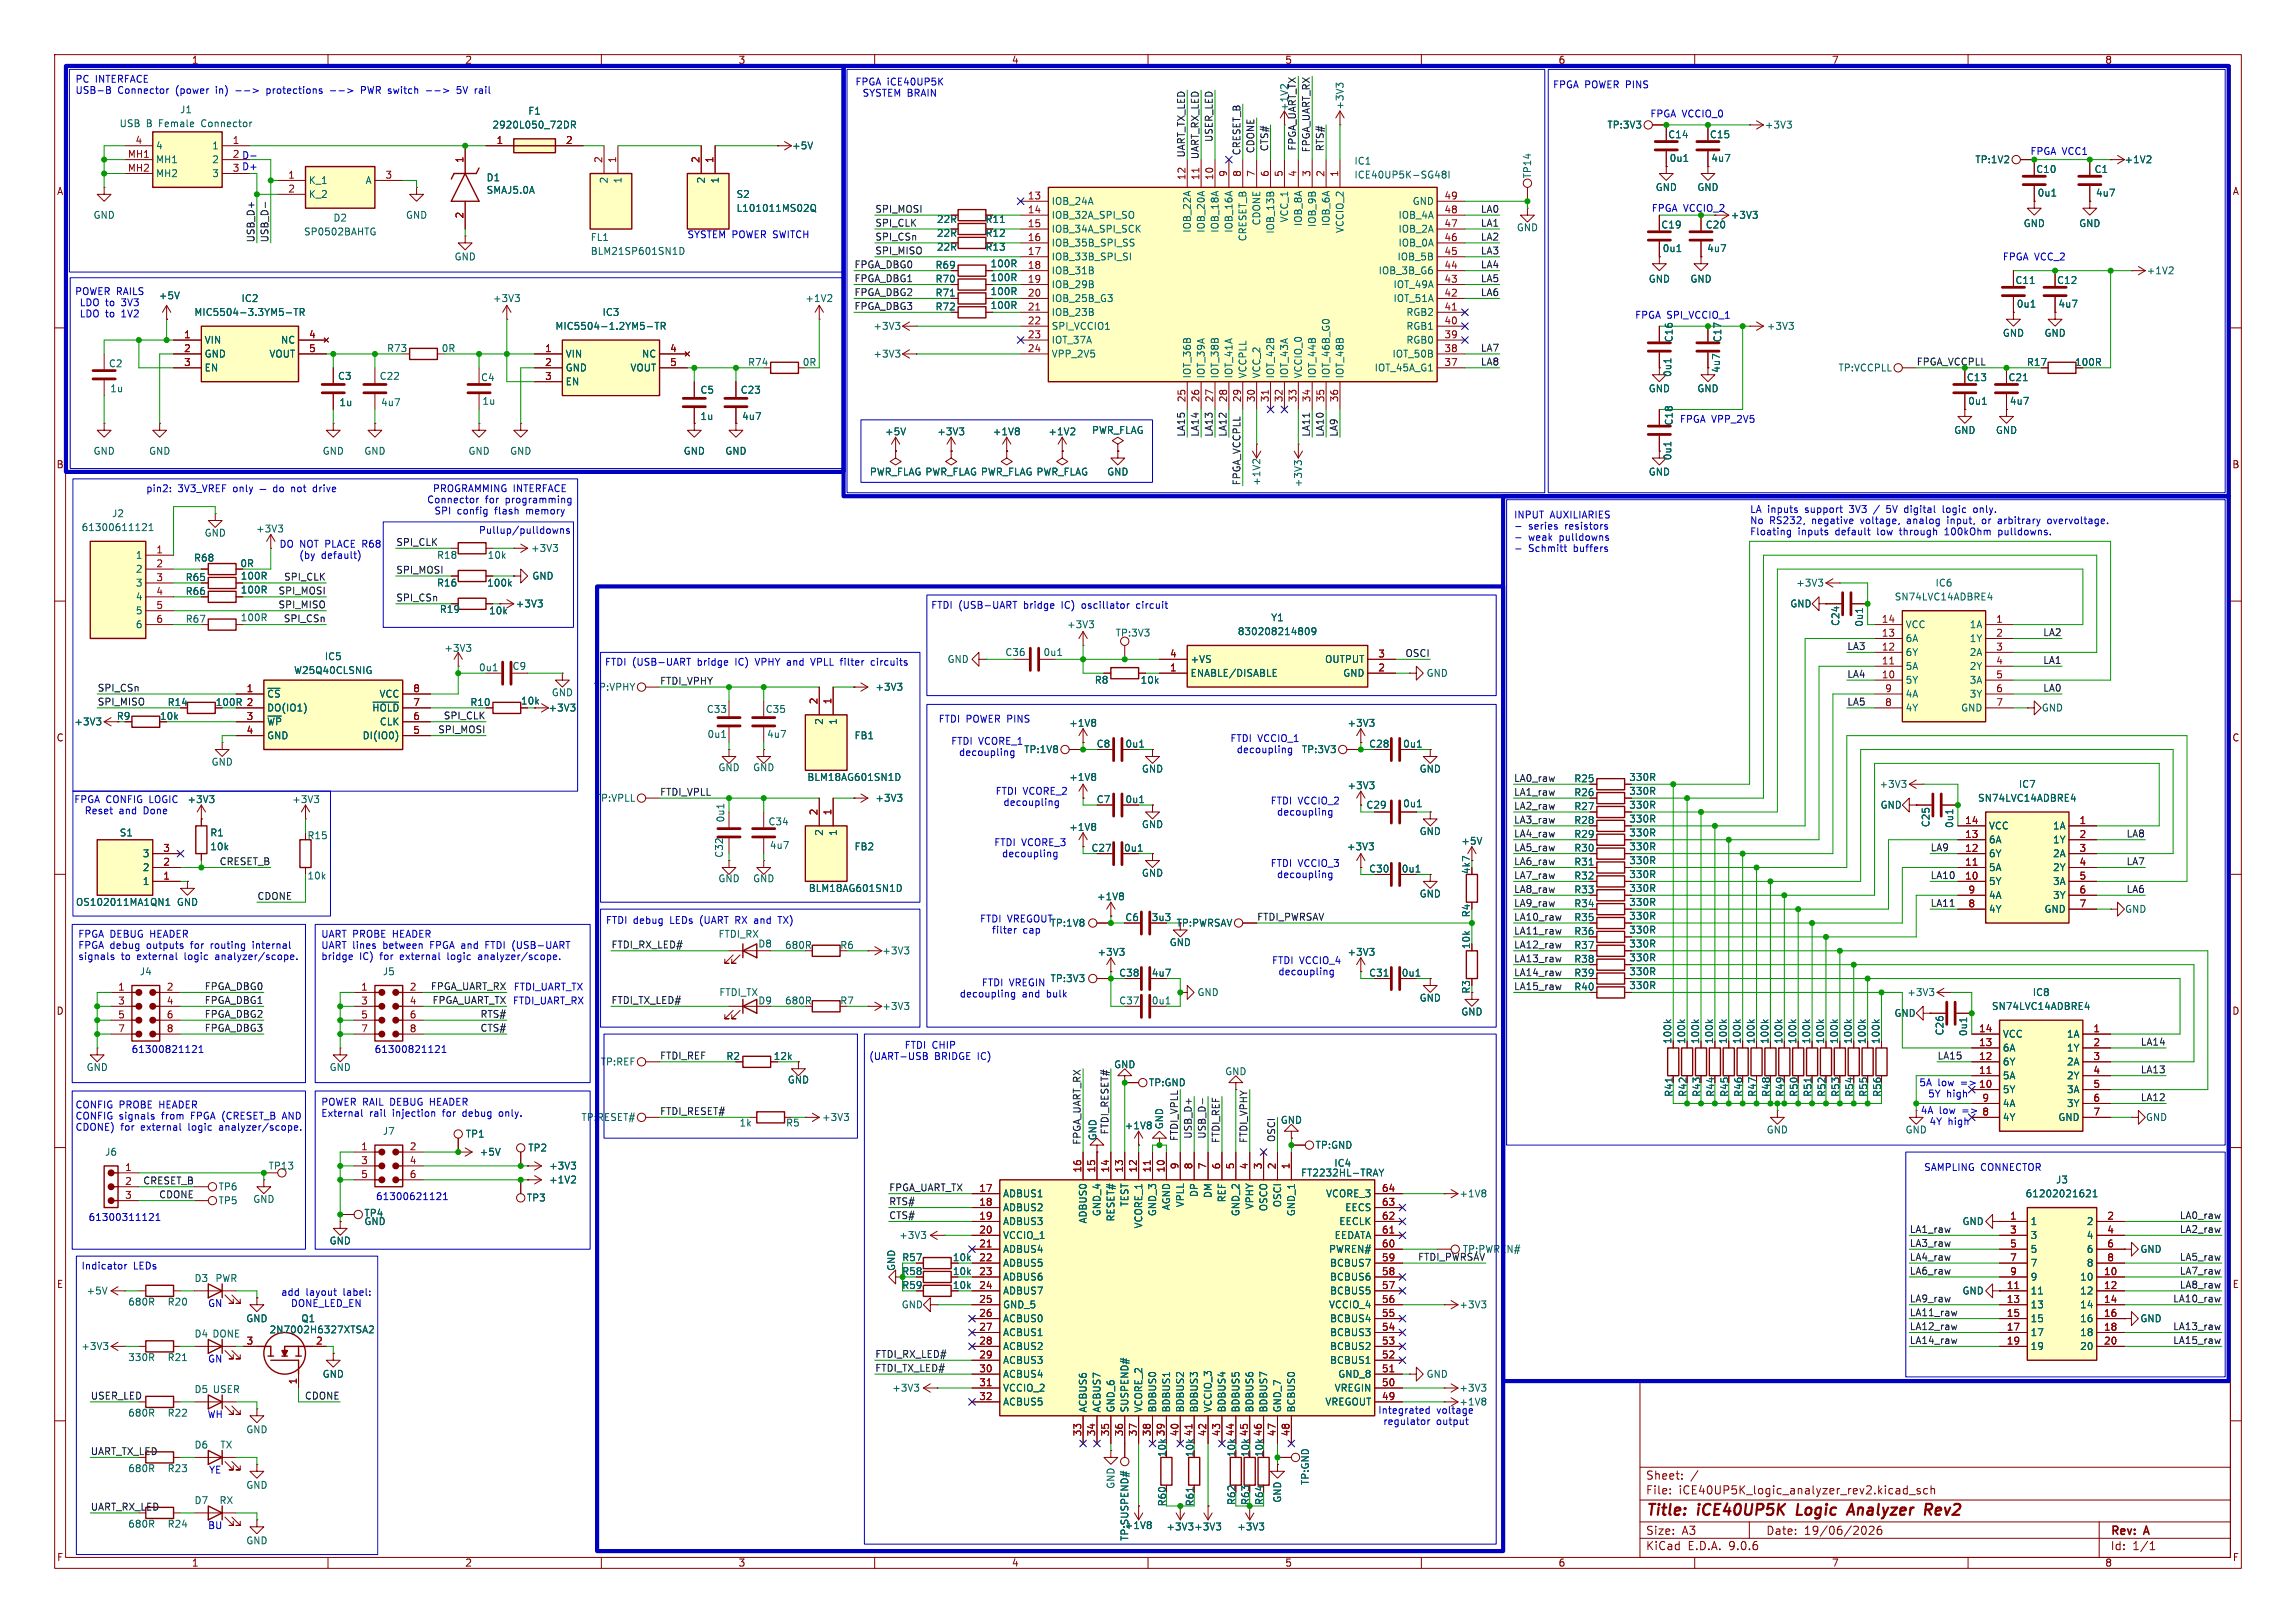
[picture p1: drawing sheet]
<svg xmlns="http://www.w3.org/2000/svg" width="420mm" height="297mm" viewBox="0 0 420 297" stroke-linecap="round" stroke-linejoin="round" font-family="sans-serif">
<defs><g id="words">
<g font-size="2.8" fill="#840000">
<text x="301" y="277.9">Title:</text>
<text x="310.6" y="277.9">iCE40UP5K</text>
<text x="329.5" y="277.9">Logic</text>
<text x="339.8" y="277.9">Analyzer</text>
<text x="354.6" y="277.9">Rev2</text>
</g>
<g font-size="2.1" fill="#840000">
<text x="301" y="273.7">File:</text>
<text x="301" y="271">Sheet:</text>
<text x="307.1" y="273.7">iCE40UP5K_logic_analyzer_rev2.kicad_sch</text>
<text x="301" y="281.1">Size:</text>
<text x="307.6" y="281.1">A3</text>
<text x="323" y="281.1">Date:</text>
<text x="330" y="281.1">19/06/2026</text>
<text x="386" y="281.3">Rev:</text>
<text x="392.4" y="281.3">A</text>
<text x="301" y="283.9">KiCad</text>
<text x="308.7" y="283.9">E.D.A.</text>
<text x="316.3" y="283.9">9.0.6</text>
<text x="386" y="283.9">Id:</text>
<text x="390.1" y="283.9">1/1</text>
</g>
<g font-size="1.8" fill="#840000">
<text x="35" y="11.9">1</text>
<text x="85" y="11.9">2</text>
<text x="135" y="11.9">3</text>
<text x="185" y="11.9">4</text>
<text x="235" y="11.9">5</text>
<text x="285" y="11.9">6</text>
<text x="335" y="11.9">7</text>
<text x="385" y="11.9">8</text>
<text x="10.3" y="35.9">A</text>
<text x="408.3" y="35.9">A</text>
<text x="180.2" y="41">R11</text>
<text x="302" y="39">FPGA VCCIO_2</text>
<text x="180.2" y="46.1">R13</text>
<text x="180.2" y="43.5">R12</text>
<text x="379.5" y="67.2">100R</text>
<text x="10.3" y="85.9">B</text>
<text x="408.2" y="85.9">B</text>
<text x="80.3" y="112.4">R19</text>
<text x="21.3" y="131.9">R9</text>
<text x="29.2" y="131.9">10k</text>
<text x="30.6" y="129.4">R14</text>
<text x="39.4" y="129.4">100R</text>
<text x="95.2" y="129.1">10k</text>
<text x="10.3" y="135.9">C</text>
<text x="205.8" y="137">0u1</text>
<text x="256.6" y="137">0u1</text>
<text x="408.2" y="135.9">C</text>
<text x="205.8" y="147.2">0u1</text>
<text x="205.5" y="156.1">0u1</text>
<text x="256.3" y="159.9">0u1</text>
<text x="269.1" y="160.1" transform="rotate(-90 269.1 160.1)">4k7</text>
<text x="205.7" y="168.8">C6</text>
<text x="210.6" y="168.8">3u3</text>
<text x="269.1" y="173.8" transform="rotate(-90 269.1 173.8)">10k</text>
<text x="210.6" y="178.9">4u7</text>
<text x="256.3" y="178.9">0u1</text>
<text x="10.3" y="185.9">D</text>
<text x="408.2" y="185.9">D</text>
<text x="174.2" y="231">10k</text>
<text x="174.2" y="233.5">10k</text>
<text x="10.3" y="235.9">E</text>
<text x="174.2" y="236.1">10k</text>
<text x="408.3" y="235.9">E</text>
<text x="213.5" y="266.7" transform="rotate(-90 213.5 266.7)">10k 39</text>
<text x="218.5" y="266.7" transform="rotate(-90 218.5 266.7)">10k 41</text>
<text x="226.2" y="266.7" transform="rotate(-90 226.2 266.7)">10k 44</text>
<text x="228.7" y="266.7" transform="rotate(-90 228.7 266.7)">10k 45</text>
<text x="231.2" y="266.7" transform="rotate(-90 231.2 266.7)">10k 46</text>
<text x="226.2" y="275.5" transform="rotate(-90 226.2 275.5)">R62</text>
<text x="228.7" y="275.5" transform="rotate(-90 228.7 275.5)">R63</text>
<text x="231.2" y="275.5" transform="rotate(-90 231.2 275.5)">R64</text>
<text x="10.3" y="285.9">F</text>
<text x="35" y="286.9">1</text>
<text x="85" y="286.9">2</text>
<text x="135" y="286.9">3</text>
<text x="185" y="286.9">4</text>
<text x="235" y="286.9">5</text>
<text x="285" y="286.9">6</text>
<text x="335" y="286.9">7</text>
<text x="385" y="286.9">8</text>
<text x="408.3" y="285.9">F</text>
</g>
<g font-size="1.8" fill="#0000c2">
<text x="13.7" y="15.3">PC</text>
<text x="13.7" y="17.4">USB-B</text>
<text x="17.4" y="15.3">INTERFACE</text>
<text x="21.5" y="17.4">Connector</text>
<text x="32.3" y="17.4">(power</text>
<text x="39.8" y="17.4">in)</text>
<text x="43.6" y="17.4">--&gt;</text>
<text x="49.4" y="17.4">protections</text>
<text x="67.1" y="17.4">PWR switch</text>
<text x="79.4" y="17.4">--&gt;</text>
<text x="85.3" y="17.4">5V</text>
<text x="88.8" y="17.4">rail</text>
<text x="156.4" y="15.8">FPGA iCE40UP5K</text>
<text x="157.7" y="17.9">SYSTEM BRAIN</text>
<text x="284" y="16.4">FPGA POWER PINS</text>
<text x="301.8" y="21.7">FPGA VCCIO_0</text>
<text x="42.5" y="29">2 D-</text>
<text x="371.3" y="28.6">FPGA VCC1</text>
<text x="42.5" y="31.5">3 D+</text>
<text x="125.6" y="43.8">SYSTEM POWER SWITCH</text>
<text x="366.3" y="47.9">FPGA VCC_2</text>
<text x="13.6" y="54.2">POWER RAILS</text>
<text x="14.5" y="56.2">LDO to</text>
<text x="14.5" y="58.3">LDO to</text>
<text x="22.3" y="56.2">3V3</text>
<text x="22.3" y="58.3">1V2</text>
<text x="299" y="58.5">FPGA SPI_VCCIO_1</text>
<text x="307.2" y="77.6">FPGA VPP_2V5</text>
<text x="26.6" y="90.3">pin2:</text>
<text x="32.5" y="90.3">3V3_VREF</text>
<text x="42.8" y="90.3">only</text>
<text x="54" y="90.3">not</text>
<text x="58.2" y="90.3">drive</text>
<text x="78" y="92.3">Connector</text>
<text x="79.1" y="90.3">PROGRAMMING INTERFACE</text>
<text x="79.4" y="94.4">SPI</text>
<text x="83.6" y="94.4">config</text>
<text x="88.8" y="92.3">for</text>
<text x="90.7" y="94.4">flash</text>
<text x="92.6" y="92.3">programming</text>
<text x="96.5" y="94.4">memory</text>
<text x="276.9" y="95.1">INPUT</text>
<text x="283.5" y="95.1">AUXILIARIES</text>
<text x="320" y="94.1">LA inputs</text>
<text x="330.3" y="94.1">support</text>
<text x="338.6" y="94.1">3V3</text>
<text x="343.3" y="94.1">/</text>
<text x="345.8" y="94.1">5V</text>
<text x="349.3" y="94.1">digital</text>
<text x="356.5" y="94.1">logic</text>
<text x="362.3" y="94.1">only.</text>
<text x="51" y="100.4">DO NOT PLACE R68</text>
<text x="87.5" y="97.9">Pullup/pulldowns</text>
<text x="279.6" y="97.1">series</text>
<text x="279.6" y="99.2">weak</text>
<text x="279.6" y="101.2">Schmitt</text>
<text x="285.4" y="99.2">pulldowns</text>
<text x="286.4" y="97.1">resistors</text>
<text x="288" y="101.2">buffers</text>
<text x="320" y="96.1">No</text>
<text x="320" y="98.2">Floating</text>
<text x="323.7" y="96.1">RS232,</text>
<text x="328.9" y="98.2">inputs</text>
<text x="331.6" y="96.1">negative</text>
<text x="335.9" y="98.2">default</text>
<text x="340.7" y="96.1">voltage,</text>
<text x="343.7" y="98.2">low</text>
<text x="348" y="98.2">through</text>
<text x="349.3" y="96.1">analog</text>
<text x="356.4" y="98.2">100kOhm</text>
<text x="356.9" y="96.1">input,</text>
<text x="363.5" y="96.1">or</text>
<text x="366.4" y="98.2">pulldowns.</text>
<text x="366.6" y="96.1">arbitrary</text>
<text x="375.9" y="96.1">overvoltage.</text>
<text x="54.6" y="102.5">(by</text>
<text x="58.8" y="102.5">default)</text>
<text x="170.2" y="111.6">FTDI (USB-UART</text>
<text x="187.4" y="111.6">bridge</text>
<text x="194.5" y="111.6">IC)</text>
<text x="198.4" y="111.6">oscillator</text>
<text x="208.6" y="111.6">circuit</text>
<text x="110.6" y="122">FTDI (USB-UART</text>
<text x="127.7" y="122">bridge</text>
<text x="134.8" y="122">IC)</text>
<text x="138.7" y="122">VPHY and</text>
<text x="149.3" y="122">VPLL</text>
<text x="154.9" y="122">filter</text>
<text x="160.6" y="122">circuits</text>
<text x="171.6" y="132.4">FTDI POWER PINS</text>
<text x="173.9" y="136.5">FTDI VCORE_1</text>
<text x="225" y="136">FTDI VCCIO_1</text>
<text x="175.3" y="138.5">decoupling</text>
<text x="226.1" y="138">decoupling</text>
<text x="13.5" y="147.2">FPGA CONFIG LOGIC</text>
<text x="15.4" y="149.2">Reset</text>
<text x="21.8" y="149.2">and</text>
<text x="26.4" y="149.2">Done</text>
<text x="182" y="145.6">FTDI VCORE_2</text>
<text x="183.4" y="147.7">decoupling</text>
<text x="232.3" y="147.4">FTDI VCCIO_2</text>
<text x="233.5" y="149.5">decoupling</text>
<text x="181.8" y="155">FTDI VCORE_3</text>
<text x="183.2" y="157.1">decoupling</text>
<text x="232.3" y="158.8">FTDI VCCIO_3</text>
<text x="233.5" y="160.9">decoupling</text>
<text x="14.2" y="171.8">FPGA DEBUG HEADER</text>
<text x="14.2" y="173.8">FPGA debug</text>
<text x="27" y="173.8">outputs</text>
<text x="35.2" y="173.8">for</text>
<text x="39" y="173.8">routing</text>
<text x="46.9" y="173.8">internal</text>
<text x="58.7" y="171.8">UART PROBE</text>
<text x="58.7" y="173.8">UART lines</text>
<text x="70.2" y="173.8">between</text>
<text x="72" y="171.8">HEADER</text>
<text x="79" y="173.8">FPGA and</text>
<text x="89.5" y="173.8">FTDI (USB-UART</text>
<text x="110.7" y="169.3">FTDI debug</text>
<text x="122.7" y="169.3">LEDs</text>
<text x="128.3" y="169.3">(UART</text>
<text x="135" y="169.3">RX and</text>
<text x="143.3" y="169.3">TX)</text>
<text x="179.2" y="169">FTDI VREGOUT</text>
<text x="181.4" y="171.1">filter</text>
<text x="187.1" y="171.1">cap</text>
<text x="14.2" y="175.9">signals</text>
<text x="22.2" y="175.9">to</text>
<text x="25.2" y="175.9">external</text>
<text x="34.1" y="175.9">logic</text>
<text x="39.9" y="175.9">analyzer/scope.</text>
<text x="58.7" y="175.9">bridge</text>
<text x="65.8" y="175.9">IC)</text>
<text x="69.7" y="175.9">for</text>
<text x="73.5" y="175.9">external</text>
<text x="82.3" y="175.9">logic</text>
<text x="88.2" y="175.9">analyzer/scope.</text>
<text x="232.6" y="176.6">FTDI VCCIO_4</text>
<text x="233.7" y="178.7">decoupling</text>
<text x="78.7" y="181.3">FPGA_UART_RX FTDI_UART_TX</text>
<text x="79" y="183.8">FPGA_UART_TX FTDI_UART_RX</text>
<text x="175.5" y="182.7">decoupling</text>
<text x="179.5" y="180.7">FTDI VREGIN</text>
<text x="187" y="182.7">and</text>
<text x="191.6" y="182.7">bulk</text>
<text x="24" y="192.9">61300821121</text>
<text x="68.4" y="192.9">61300821121</text>
<text x="158.9" y="194.2">(UART-USB</text>
<text x="165.4" y="192.1">FTDI CHIP</text>
<text x="170.9" y="194.2">BRIDGE IC)</text>
<text x="13.7" y="203">CONFIG PROBE</text>
<text x="29.2" y="203">HEADER</text>
<text x="58.7" y="202.5">POWER RAIL DEBUG HEADER</text>
<text x="351" y="199">5A</text>
<text x="352.6" y="201">5Y</text>
<text x="354.5" y="199">low</text>
<text x="356.1" y="201">high</text>
<text x="358.8" y="199">=&gt; 10</text>
<text x="13.7" y="205.1">CONFIG signals</text>
<text x="13.7" y="207.1">CDONE)</text>
<text x="22.1" y="207.1">for</text>
<text x="25.9" y="207.1">external</text>
<text x="29.7" y="205.1">from</text>
<text x="34.8" y="207.1">logic</text>
<text x="35.3" y="205.1">FPGA (CRESET_B</text>
<text x="40.6" y="207.1">analyzer/scope.</text>
<text x="52.4" y="205.1">AND</text>
<text x="58.7" y="204.6">External</text>
<text x="67.6" y="204.6">rail</text>
<text x="72" y="204.6">injection</text>
<text x="81.3" y="204.6">for</text>
<text x="85.1" y="204.6">debug</text>
<text x="92" y="204.6">only.</text>
<text x="351.3" y="204.1">4A</text>
<text x="352.9" y="206.1">4Y</text>
<text x="354.7" y="204.1">low</text>
<text x="356.3" y="206.1">high</text>
<text x="359" y="204.1">=&gt;</text>
<text x="351.9" y="214.5">SAMPLING</text>
<text x="362.3" y="214.5">CONNECTOR</text>
<text x="68.7" y="219.8">61300621121</text>
<text x="16.1" y="223.6">61300311121</text>
<text x="14.8" y="232.5">Indicator</text>
<text x="24.4" y="232.5">LEDs</text>
<text x="38" y="239.4">GN</text>
<text x="51.3" y="237.3">add</text>
<text x="53.1" y="239.4">DONE_LED_EN</text>
<text x="56" y="237.3">layout</text>
<text x="62.9" y="237.3">label:</text>
<text x="38" y="249.5">GN</text>
<text x="266.9" y="257.4">+1V8</text>
<text x="37.9" y="259.7">WH</text>
<text x="252" y="258.9">Integrated</text>
<text x="252.9" y="261">regulator</text>
<text x="262.7" y="261">output</text>
<text x="262.8" y="258.9">voltage</text>
<text x="38.1" y="269.9">YE</text>
<text x="38" y="280">BU</text>
</g>
<g font-size="1.8" fill="#006464">
<text x="21.8" y="23.5">USB</text>
<text x="26.8" y="23.5">B</text>
<text x="29.2" y="23.5">Female</text>
<text x="32.8" y="20.9">J1</text>
<text x="37.1" y="23.5">Connector</text>
<text x="90" y="23.7">2920L050_72DR</text>
<text x="96.5" y="21.2">F1</text>
<text x="246" y="20.2" transform="rotate(-90 246 20.2)">+3V3</text>
<text x="293.9" y="23.7">TP:3V3</text>
<text x="322.7" y="23.7">+3V3</text>
<text x="28.4" y="27.5">4</text>
<text x="38.7" y="27.5">1</text>
<text x="144.8" y="27.5">+5V</text>
<text x="305.1" y="25.5">C14</text>
<text x="305.3" y="29.8">0u1</text>
<text x="312.7" y="25.5">C15</text>
<text x="312.9" y="29.8">4u7</text>
<text x="28.4" y="30.1">MH1</text>
<text x="28.4" y="32.6">MH2</text>
<text x="38.7" y="30.1">2</text>
<text x="38.7" y="32.6">3</text>
<text x="56.4" y="33.9">K_1</text>
<text x="66.8" y="33.9">A</text>
<text x="88.9" y="33.4">D1</text>
<text x="88.9" y="35.7">SMAJ5.0A</text>
<text x="111.4" y="33.7" transform="rotate(-90 111.4 33.7)">2</text>
<text x="113.9" y="33.7" transform="rotate(-90 113.9 33.7)">1</text>
<text x="129.1" y="33.7" transform="rotate(-90 129.1 33.7)">2</text>
<text x="131.7" y="33.7" transform="rotate(-90 131.7 33.7)">1</text>
<text x="247.7" y="30.3">IC1</text>
<text x="247.7" y="32.9">ICE40UP5K-SG48I</text>
<text x="280.3" y="32.8" transform="rotate(-90 280.3 32.8)">TP14</text>
<text x="302.8" y="35.2">GND</text>
<text x="310.4" y="35.2">GND</text>
<text x="361.2" y="30.1">TP:1V2</text>
<text x="372.4" y="31.9">C10</text>
<text x="383" y="31.9">C1</text>
<text x="388.5" y="30.1">+1V2</text>
<text x="17" y="40.2">GND</text>
<text x="56.4" y="36.4">K_2</text>
<text x="60.9" y="40.7">D2</text>
<text x="74.2" y="40.2">GND</text>
<text x="134.6" y="39">L101011MS02Q</text>
<text x="134.6" y="36.4">S2</text>
<text x="171.3" y="41">22R</text>
<text x="192.3" y="37.7">IOB_24A</text>
<text x="192.3" y="40.2">IOB_32A_SPI_SO</text>
<text x="230.7" y="41.4" transform="rotate(-90 230.7 41.4)">CDONE</text>
<text x="235.8" y="40.8" transform="rotate(-90 235.8 40.8)">VCC_1</text>
<text x="238.4" y="41.5" transform="rotate(-90 238.4 41.5)">IOB_8A</text>
<text x="240.9" y="41.7" transform="rotate(-90 240.9 41.7)">IOB_9B</text>
<text x="243.4" y="41.5" transform="rotate(-90 243.4 41.5)">IOB_6A</text>
<text x="255.7" y="40.2">IOB_4A</text>
<text x="258.3" y="37.7">GND</text>
<text x="316.5" y="40.2">+3V3</text>
<text x="370.1" y="41.8">GND</text>
<text x="372.6" y="36.2">0u1</text>
<text x="380.2" y="41.8">GND</text>
<text x="383.3" y="36.2">4u7</text>
<text x="55.5" y="43.3">SP0502BAHTG</text>
<text x="83.1" y="47.9">GND</text>
<text x="108" y="44.3">FL1</text>
<text x="108" y="46.8">BLM21SP601SN1D</text>
<text x="171.3" y="46.1">22R</text>
<text x="171.3" y="43.5">22R</text>
<text x="192.3" y="42.8">IOB_34A_SPI_SCK</text>
<text x="192.3" y="45.3">IOB_35B_SPI_SS</text>
<text x="192.3" y="47.9">IOB_33B_SPI_SI</text>
<text x="218" y="42.7" transform="rotate(-90 218 42.7)">IOB_22A</text>
<text x="220.6" y="42.7" transform="rotate(-90 220.6 42.7)">IOB_20A</text>
<text x="223.1" y="42.7" transform="rotate(-90 223.1 42.7)">IOB_18A</text>
<text x="225.7" y="42.7" transform="rotate(-90 225.7 42.7)">IOB_16A</text>
<text x="228.2" y="44.3" transform="rotate(-90 228.2 44.3)">CRESET_B</text>
<text x="233.3" y="42.9" transform="rotate(-90 233.3 42.9)">IOB_13B</text>
<text x="246" y="42.7" transform="rotate(-90 246 42.7)">VCCIO_2</text>
<text x="255.5" y="47.9">IOB_5B</text>
<text x="255.7" y="42.8">IOB_2A</text>
<text x="255.7" y="45.3">IOB_0A</text>
<text x="277.4" y="42.5">GND</text>
<text x="303.8" y="42">C19</text>
<text x="304" y="46.3">0u1</text>
<text x="311.9" y="42">C20</text>
<text x="312.2" y="46.3">4u7</text>
<text x="171" y="49.4">R69</text>
<text x="171" y="51.9">R70</text>
<text x="181.1" y="49.1">100R</text>
<text x="181.1" y="51.7">100R</text>
<text x="192.3" y="50.4">IOB_31B</text>
<text x="192.3" y="52.9">IOB_29B</text>
<text x="252.1" y="50.4">IOB_3B_G6</text>
<text x="254.8" y="52.9">IOT_49A</text>
<text x="301.5" y="51.9">GND</text>
<text x="309.1" y="51.9">GND</text>
<text x="368.6" y="52.2">C11</text>
<text x="376.2" y="52.2">C12</text>
<text x="392.6" y="50.4">+1V2</text>
<text x="29" y="55">+5V</text>
<text x="35.5" y="58">MIC5504-3.3YM5-TR</text>
<text x="44.1" y="55.5">IC2</text>
<text x="90.1" y="55.5">+3V3</text>
<text x="110.1" y="58">IC3</text>
<text x="147.2" y="55.5">+1V2</text>
<text x="171" y="57">R72</text>
<text x="171" y="54.5">R71</text>
<text x="181.1" y="56.7">100R</text>
<text x="181.1" y="54.2">100R</text>
<text x="192.3" y="55.5">IOB_25B_G3</text>
<text x="192.3" y="58">IOB_23B</text>
<text x="254.8" y="55.5">IOT_51A</text>
<text x="257.2" y="58">RGB2</text>
<text x="368.8" y="56.5">0u1</text>
<text x="376.4" y="56.5">4u7</text>
<text x="37.3" y="63.1">VIN</text>
<text x="37.3" y="65.6">GND</text>
<text x="49.2" y="65.6">VOUT</text>
<text x="51.3" y="63.1">NC</text>
<text x="70.7" y="64.6">R73</text>
<text x="80.7" y="64.6">0R</text>
<text x="101.5" y="60.6">MIC5504-1.2YM5-TR</text>
<text x="103.4" y="65.6">VIN</text>
<text x="117.3" y="65.6">NC</text>
<text x="159.7" y="65.6">+3V3</text>
<text x="159.7" y="60.6">+3V3</text>
<text x="192.3" y="60.6">SPI_VCCIO1</text>
<text x="192.3" y="63.1">IOT_37A</text>
<text x="192.3" y="65.6">VPP_2V5</text>
<text x="254.6" y="65.6">IOT_50B</text>
<text x="257.2" y="60.6">RGB1</text>
<text x="257.2" y="63.1">RGB0</text>
<text x="306.2" y="62.7" transform="rotate(-90 306.2 62.7)">C16</text>
<text x="315.1" y="62.7" transform="rotate(-90 315.1 62.7)">C17</text>
<text x="323.1" y="60.6">+3V3</text>
<text x="366.3" y="61.8">GND</text>
<text x="373.9" y="61.8">GND</text>
<text x="19.8" y="67.4">C2</text>
<text x="20.1" y="72">1u</text>
<text x="37.3" y="68.2">EN</text>
<text x="61.7" y="69.7">C3</text>
<text x="69.4" y="69.7">C22</text>
<text x="87.9" y="70">C4</text>
<text x="103.4" y="68.2">GND</text>
<text x="103.4" y="70.7">EN</text>
<text x="115.2" y="68.2">VOUT</text>
<text x="136.7" y="67.2">R74</text>
<text x="146.7" y="67.2">0R</text>
<text x="218" y="69.3" transform="rotate(-90 218 69.3)">IOT_36B</text>
<text x="220.6" y="69.3" transform="rotate(-90 220.6 69.3)">IOT_39A</text>
<text x="223.1" y="69.3" transform="rotate(-90 223.1 69.3)">IOT_38B</text>
<text x="225.7" y="69.3" transform="rotate(-90 225.7 69.3)">IOT_41A</text>
<text x="228.2" y="69.3" transform="rotate(-90 228.2 69.3)">VCCPLL</text>
<text x="230.7" y="69.3" transform="rotate(-90 230.7 69.3)">VCC_2</text>
<text x="233.3" y="69.3" transform="rotate(-90 233.3 69.3)">IOT_42B</text>
<text x="235.8" y="69.3" transform="rotate(-90 235.8 69.3)">IOT_43A</text>
<text x="238.4" y="69.3" transform="rotate(-90 238.4 69.3)">VCCIO_0</text>
<text x="240.9" y="69.3" transform="rotate(-90 240.9 69.3)">IOT_44B</text>
<text x="243.4" y="69.3" transform="rotate(-90 243.4 69.3)">IOT_46B_G0</text>
<text x="246" y="69.3" transform="rotate(-90 246 69.3)">IOT_48B</text>
<text x="251.4" y="68.2">IOT_45A_G1</text>
<text x="301.5" y="72">GND</text>
<text x="305.9" y="69.1" transform="rotate(-90 305.9 69.1)">0u1</text>
<text x="310.4" y="72">GND</text>
<text x="314.8" y="68.3" transform="rotate(-90 314.8 68.3)">4u7</text>
<text x="336.2" y="68.2">TP:VCCPLL</text>
<text x="359.7" y="70">C13</text>
<text x="367.3" y="70">C21</text>
<text x="370.7" y="67.2">R17</text>
<text x="62" y="74.5">1u</text>
<text x="69.6" y="74.5">4u7</text>
<text x="88.1" y="74.3">1u</text>
<text x="128" y="72.2">C5</text>
<text x="128" y="77.1">1u</text>
<text x="135.4" y="72.2">C23</text>
<text x="135.6" y="77.1">4u7</text>
<text x="306.2" y="78" transform="rotate(-90 306.2 78)">C18</text>
<text x="359.9" y="74.3">0u1</text>
<text x="367.5" y="74.3">4u7</text>
<text x="17" y="83.4">GND</text>
<text x="27.2" y="83.4">GND</text>
<text x="58.9" y="83.4">GND</text>
<text x="66.5" y="83.4">GND</text>
<text x="85.6" y="83.4">GND</text>
<text x="93.2" y="83.4">GND</text>
<text x="125" y="83.4">GND</text>
<text x="132.6" y="83.4">GND</text>
<text x="161.8" y="79.9">+5V</text>
<text x="171.3" y="79.9">+3V3</text>
<text x="181.5" y="79.9">+1V8</text>
<text x="191.7" y="79.9">+1V2</text>
<text x="199.7" y="79.6">PWR_FLAG</text>
<text x="357.4" y="79.6">GND</text>
<text x="365" y="79.6">GND</text>
<text x="159" y="87.2">PWR_FLAG PWR_FLAG PWR_FLAG PWR_FLAG</text>
<text x="202.4" y="87.2">GND</text>
<text x="230.7" y="89" transform="rotate(-90 230.7 89)">+1V2</text>
<text x="238.4" y="89.3" transform="rotate(-90 238.4 89.3)">+3V3</text>
<text x="301.5" y="87.2">GND</text>
<text x="305.9" y="84.3" transform="rotate(-90 305.9 84.3)">0u1</text>
<text x="20.4" y="94.8">J2</text>
<text x="14.8" y="97.4">61300611121</text>
<text x="37.3" y="98.4">GND</text>
<text x="46.7" y="97.6">+3V3</text>
<text x="97" y="101.2">+3V3</text>
<text x="24.7" y="102.5">1</text>
<text x="24.7" y="105">2</text>
<text x="24.7" y="107.5">3</text>
<text x="33.9" y="106.5">R65</text>
<text x="35.4" y="103">R68</text>
<text x="43.9" y="104">0R</text>
<text x="43.9" y="106.3">100R</text>
<text x="79.8" y="102.5">R18</text>
<text x="79.8" y="107.5">R16</text>
<text x="89" y="107.5">100k</text>
<text x="89.1" y="102.5">10k</text>
<text x="97.3" y="106.3">GND</text>
<text x="328.5" y="107.5">+3V3</text>
<text x="354" y="107.5">IC6</text>
<text x="24.7" y="110.1">4</text>
<text x="24.7" y="112.6">5</text>
<text x="33.9" y="109.1">R66</text>
<text x="43.9" y="108.8">100R</text>
<text x="43.9" y="113.9">100R</text>
<text x="89.4" y="112.6">10k</text>
<text x="94.2" y="111.4">+3V3</text>
<text x="232.4" y="113.9">Y1</text>
<text x="327.4" y="111.4">GND</text>
<text x="346.5" y="110.1">SN74LVC14ADBRE4</text>
<text x="24.7" y="115.2">6</text>
<text x="33.9" y="114.1">R67</text>
<text x="81.2" y="119.5">+3V3</text>
<text x="195.1" y="115.2">+3V3</text>
<text x="204" y="116.7">TP:3V3</text>
<text x="226.3" y="116.4">830208214809</text>
<text x="336.7" y="114.6" transform="rotate(-90 336.7 114.6)">C24</text>
<text x="341" y="114.8" transform="rotate(-90 341 114.8)">0u1</text>
<text x="348.5" y="115.2">VCC</text>
<text x="348.5" y="117.7">6A</text>
<text x="360.2" y="115.2">1A</text>
<text x="360.2" y="117.7">1Y</text>
<text x="53.7" y="123.5">W25Q40CLSNIG</text>
<text x="59.3" y="121">IC5</text>
<text x="87.5" y="123">0u1</text>
<text x="93.7" y="122.8">C9</text>
<text x="173.2" y="121.5">GND</text>
<text x="183.8" y="120.2">C36</text>
<text x="190.8" y="120.2">0u1</text>
<text x="200.2" y="125.3">R8</text>
<text x="208.5" y="125.3">10k</text>
<text x="217.7" y="121.5">+VS</text>
<text x="217.7" y="124.1">ENABLE/DISABLE</text>
<text x="242.3" y="121.5">OUTPUT</text>
<text x="245.6" y="124.1">GND</text>
<text x="260.9" y="124.1">GND</text>
<text x="348.5" y="120.2">6Y</text>
<text x="348.5" y="122.8">5A</text>
<text x="348.5" y="125.3">5Y</text>
<text x="360.2" y="120.2">2A</text>
<text x="360.2" y="122.8">2Y</text>
<text x="360.2" y="125.3">3A</text>
<text x="48.8" y="127.9">~{CS}</text>
<text x="48.8" y="130.4">DO(IO1)</text>
<text x="68" y="130.4">~{HOLD}</text>
<text x="69.3" y="127.9">VCC</text>
<text x="85.9" y="129.4">R10</text>
<text x="100.2" y="130.4">+3V3</text>
<text x="100.8" y="127.6">GND</text>
<text x="108.5" y="126.6">TP:VPHY</text>
<text x="129.2" y="130.7">C33</text>
<text x="140" y="130.7">C35</text>
<text x="160" y="126.6">+3V3</text>
<text x="348.5" y="127.9">4A</text>
<text x="348.5" y="130.4">4Y</text>
<text x="358.6" y="130.4">GND</text>
<text x="360.2" y="127.9">3Y</text>
<text x="373.4" y="130.4">GND</text>
<text x="13.5" y="132.9">+3V3</text>
<text x="48.8" y="132.9">~{WP}</text>
<text x="48.8" y="135.5">GND</text>
<text x="66.2" y="135.5">DI(IO0)</text>
<text x="69.4" y="132.9">CLK</text>
<text x="129.3" y="135.2">0u1</text>
<text x="140.2" y="135.2">4u7</text>
<text x="150.7" y="132.7" transform="rotate(-90 150.7 132.7)">2</text>
<text x="153.3" y="132.7" transform="rotate(-90 153.3 132.7)">1</text>
<text x="156.2" y="135.5">FB1</text>
<text x="195.5" y="133.2">+1V8</text>
<text x="200.5" y="137">C8</text>
<text x="246.4" y="133.2">+3V3</text>
<text x="250.4" y="137">C28</text>
<text x="38.6" y="140.3">GND</text>
<text x="131.3" y="141.3">GND</text>
<text x="137.7" y="141.3">GND</text>
<text x="147.6" y="143.1">BLM18AG601SN1D</text>
<text x="187.2" y="138">TP:1V8</text>
<text x="195.5" y="143.1">+1V8</text>
<text x="208.8" y="141.6">GND</text>
<text x="238" y="138">TP:3V3</text>
<text x="259.6" y="141.6">GND</text>
<text x="287.9" y="143.4">R25</text>
<text x="297.9" y="143.1">330R</text>
<text x="34.2" y="147.2">+3V3</text>
<text x="53.3" y="147.2">+3V3</text>
<text x="108.9" y="146.9">TP:VPLL</text>
<text x="160" y="146.9">+3V3</text>
<text x="200.5" y="147.2">C7</text>
<text x="246.4" y="144.6">+3V3</text>
<text x="249.8" y="148.2">C29</text>
<text x="256.6" y="147.9">0u1</text>
<text x="287.9" y="145.9">R26</text>
<text x="287.9" y="148.4">R27</text>
<text x="297.9" y="145.6">330R</text>
<text x="297.9" y="148.2">330R</text>
<text x="343.7" y="144.4">+3V3</text>
<text x="343.9" y="148.2">GND</text>
<text x="361.7" y="146.9">SN74LVC14ADBRE4</text>
<text x="369.2" y="144.4">IC7</text>
<text x="21.8" y="153.3">S1</text>
<text x="38.4" y="153.3">R1</text>
<text x="38.4" y="155.8">10k</text>
<text x="56.1" y="153.8">R15</text>
<text x="132.7" y="150.6" transform="rotate(-90 132.7 150.6)">0u1</text>
<text x="140.5" y="151.2">C34</text>
<text x="140.7" y="155.5">4u7</text>
<text x="150.7" y="153.1" transform="rotate(-90 150.7 153.1)">2</text>
<text x="153.3" y="153.1" transform="rotate(-90 153.3 153.1)">1</text>
<text x="156.2" y="155.8">FB2</text>
<text x="195.5" y="152.2">+1V8</text>
<text x="208.8" y="151.7">GND</text>
<text x="246.3" y="155.8">+3V3</text>
<text x="259.6" y="153">GND</text>
<text x="267.2" y="154.8">+5V</text>
<text x="287.9" y="151">R28</text>
<text x="287.9" y="153.5">R29</text>
<text x="297.9" y="150.7">330R</text>
<text x="297.9" y="153.3">330R</text>
<text x="297.9" y="155.8">330R</text>
<text x="353.2" y="151.5" transform="rotate(-90 353.2 151.5)">C25</text>
<text x="357.5" y="151.6" transform="rotate(-90 357.5 151.6)">0u1</text>
<text x="363.7" y="152">VCC</text>
<text x="363.7" y="154.5">6A</text>
<text x="375.5" y="152">1A</text>
<text x="375.5" y="154.5">1Y</text>
<text x="26" y="159.6">2</text>
<text x="26" y="157.1">3</text>
<text x="56.1" y="161.1">10k</text>
<text x="131.3" y="161.6">GND</text>
<text x="132.4" y="157.1" transform="rotate(-90 132.4 157.1)">C32</text>
<text x="137.7" y="161.6">GND</text>
<text x="199.6" y="156.1">C27</text>
<text x="208.8" y="160.6">GND</text>
<text x="250.4" y="159.9">C30</text>
<text x="287.9" y="158.6">R31</text>
<text x="287.9" y="161.1">R32</text>
<text x="287.9" y="156.1">R30</text>
<text x="297.9" y="158.3">330R</text>
<text x="297.9" y="160.9">330R</text>
<text x="363.7" y="157.1">6Y</text>
<text x="363.7" y="159.6">5A</text>
<text x="375.5" y="157.1">2A</text>
<text x="375.5" y="159.6">2Y</text>
<text x="13.8" y="166">OS102011MA1QN1</text>
<text x="26" y="162.2">1</text>
<text x="32.3" y="166">GND</text>
<text x="147.8" y="163.4">BLM18AG601SN1D</text>
<text x="200.6" y="164.9">+1V8</text>
<text x="259.6" y="164.4">GND</text>
<text x="269.1" y="168" transform="rotate(-90 269.1 168)">R4</text>
<text x="287.9" y="163.7">R33</text>
<text x="287.9" y="166.2">R34</text>
<text x="297.9" y="163.4">330R</text>
<text x="297.9" y="166">330R</text>
<text x="363.7" y="162.2">5Y</text>
<text x="363.7" y="164.7">4A</text>
<text x="363.7" y="167.2">4Y</text>
<text x="373.9" y="167.2">GND</text>
<text x="375.5" y="162.2">3A</text>
<text x="375.5" y="164.7">3Y</text>
<text x="388.6" y="167.2">GND</text>
<text x="131.3" y="171.8">FTDI_RX</text>
<text x="138.6" y="173.6">D8</text>
<text x="143.5" y="173.8">680R</text>
<text x="153.6" y="173.8">R6</text>
<text x="192.1" y="169.8">TP:1V8</text>
<text x="213.9" y="173.3">GND</text>
<text x="215.1" y="169.8">TP:PWRSAV</text>
<text x="287.9" y="173.8">R37</text>
<text x="287.9" y="171.3">R36</text>
<text x="287.9" y="168.8">R35</text>
<text x="297.9" y="173.6">330R</text>
<text x="297.9" y="171">330R</text>
<text x="297.9" y="168.5">330R</text>
<text x="25.5" y="178.7">J4</text>
<text x="69.9" y="178.7">J5</text>
<text x="161.3" y="174.9">+3V3</text>
<text x="192.1" y="179.9">TP:3V3</text>
<text x="200.7" y="175.1">+3V3</text>
<text x="204.6" y="178.9">C38</text>
<text x="246.4" y="175.1">+3V3</text>
<text x="250.4" y="178.9">C31</text>
<text x="287.9" y="178.9">R39</text>
<text x="287.9" y="176.4">R38</text>
<text x="297.9" y="178.7">330R</text>
<text x="297.9" y="176.1">330R</text>
<text x="131.5" y="182.5">FTDI_TX</text>
<text x="138.6" y="184">D9</text>
<text x="143.5" y="184">680R</text>
<text x="153.6" y="184">R7</text>
<text x="161.3" y="185">+3V3</text>
<text x="204.6" y="184">C37</text>
<text x="210.6" y="184">0u1</text>
<text x="218.9" y="182.5">GND</text>
<text x="259.6" y="183.5">GND</text>
<text x="269.1" y="181.9" transform="rotate(-90 269.1 181.9)">R3</text>
<text x="287.9" y="181.5">R40</text>
<text x="297.9" y="181.2">330R</text>
<text x="348.8" y="182.5">+3V3</text>
<text x="364.3" y="185">SN74LVC14ADBRE4</text>
<text x="371.7" y="182.5">IC8</text>
<text x="267.2" y="186">GND</text>
<text x="305.9" y="191.2" transform="rotate(-90 305.9 191.2)">100k</text>
<text x="308.5" y="191.2" transform="rotate(-90 308.5 191.2)">100k</text>
<text x="311" y="191.2" transform="rotate(-90 311 191.2)">100k</text>
<text x="313.5" y="191.2" transform="rotate(-90 313.5 191.2)">100k</text>
<text x="316.1" y="191.2" transform="rotate(-90 316.1 191.2)">100k</text>
<text x="318.6" y="191.2" transform="rotate(-90 318.6 191.2)">100k</text>
<text x="321.2" y="191.2" transform="rotate(-90 321.2 191.2)">100k</text>
<text x="323.7" y="191.2" transform="rotate(-90 323.7 191.2)">100k</text>
<text x="326.2" y="191.2" transform="rotate(-90 326.2 191.2)">100k</text>
<text x="328.8" y="191.2" transform="rotate(-90 328.8 191.2)">100k</text>
<text x="331.3" y="191.2" transform="rotate(-90 331.3 191.2)">100k</text>
<text x="333.9" y="191.2" transform="rotate(-90 333.9 191.2)">100k</text>
<text x="336.4" y="191.2" transform="rotate(-90 336.4 191.2)">100k</text>
<text x="338.9" y="191.2" transform="rotate(-90 338.9 191.2)">100k</text>
<text x="341.5" y="191.2" transform="rotate(-90 341.5 191.2)">100k</text>
<text x="344" y="191.2" transform="rotate(-90 344 191.2)">100k</text>
<text x="346.4" y="186.3">GND</text>
<text x="355.7" y="189.6" transform="rotate(-90 355.7 189.6)">C26</text>
<text x="360" y="189.7" transform="rotate(-90 360 189.7)">0u1</text>
<text x="366.3" y="190.1">VCC</text>
<text x="378" y="190.1">1A</text>
<text x="15.7" y="196.2">GND</text>
<text x="60.2" y="196.2">GND</text>
<text x="109.8" y="195.2">TP:REF</text>
<text x="132.8" y="194.2">R2</text>
<text x="141.4" y="194.2">12k</text>
<text x="203.7" y="195.7">GND</text>
<text x="224" y="197">GND</text>
<text x="366.3" y="192.6">6A</text>
<text x="366.3" y="195.2">6Y</text>
<text x="366.3" y="197.7">5A</text>
<text x="378" y="192.6">1Y</text>
<text x="378" y="195.2">2A</text>
<text x="378" y="197.7">2Y</text>
<text x="144" y="198.5">GND</text>
<text x="210.1" y="199">TP:GND</text>
<text x="306.2" y="200.8" transform="rotate(-90 306.2 200.8)">R41</text>
<text x="308.7" y="200.8" transform="rotate(-90 308.7 200.8)">R42</text>
<text x="311.3" y="200.8" transform="rotate(-90 311.3 200.8)">R43</text>
<text x="313.8" y="200.8" transform="rotate(-90 313.8 200.8)">R44</text>
<text x="316.3" y="200.8" transform="rotate(-90 316.3 200.8)">R45</text>
<text x="318.9" y="200.8" transform="rotate(-90 318.9 200.8)">R46</text>
<text x="321.4" y="200.8" transform="rotate(-90 321.4 200.8)">R47</text>
<text x="324" y="200.8" transform="rotate(-90 324 200.8)">R48</text>
<text x="326.5" y="200.8" transform="rotate(-90 326.5 200.8)">R49</text>
<text x="329" y="200.8" transform="rotate(-90 329 200.8)">R50</text>
<text x="331.6" y="200.8" transform="rotate(-90 331.6 200.8)">R51</text>
<text x="334.1" y="200.8" transform="rotate(-90 334.1 200.8)">R52</text>
<text x="336.7" y="200.8" transform="rotate(-90 336.7 200.8)">R53</text>
<text x="339.2" y="200.8" transform="rotate(-90 339.2 200.8)">R54</text>
<text x="341.7" y="200.8" transform="rotate(-90 341.7 200.8)">R55</text>
<text x="344.3" y="200.8" transform="rotate(-90 344.3 200.8)">R56</text>
<text x="366.3" y="200.3">5Y</text>
<text x="366.3" y="202.8">4A</text>
<text x="378" y="200.3">3A</text>
<text x="378" y="202.8">3Y</text>
<text x="69.9" y="207.9">J7</text>
<text x="85.1" y="208.4">TP1</text>
<text x="106.3" y="205.3">TP:RESET#</text>
<text x="135.2" y="206.3">1k</text>
<text x="143.7" y="206.3">R5</text>
<text x="150.3" y="205.3">+3V3</text>
<text x="200.8" y="208.8" transform="rotate(-90 200.8 208.8)">GND</text>
<text x="205.6" y="206.9">+1V8</text>
<text x="213" y="206.8" transform="rotate(-90 213 206.8)">GND</text>
<text x="234.2" y="205.8">GND</text>
<text x="323.1" y="207.6">GND</text>
<text x="348.5" y="207.6">GND</text>
<text x="366.3" y="205.3">4Y</text>
<text x="376.4" y="205.3">GND</text>
<text x="392.4" y="205.3">GND</text>
<text x="19.1" y="211.7">J6</text>
<text x="49" y="214.2">TP13</text>
<text x="87.6" y="211.7">+5V</text>
<text x="96.5" y="210.9">TP2</text>
<text x="100.3" y="214.2">+3V3</text>
<text x="237.9" y="215.5">FT2232HL-TRAY</text>
<text x="240.5" y="210.4">TP:GND</text>
<text x="244" y="213.7">IC4</text>
<text x="39.9" y="218">TP6</text>
<text x="39.9" y="220.6">TP5</text>
<text x="46.2" y="220.3">GND</text>
<text x="96.3" y="220.1">TP3</text>
<text x="100.3" y="216.8">+1V2</text>
<text x="183.4" y="219.3">ADBUS1</text>
<text x="183.4" y="221.8">ADBUS2</text>
<text x="206.6" y="220.9" transform="rotate(-90 206.6 220.9)">TEST</text>
<text x="214.2" y="221.6" transform="rotate(-90 214.2 221.6)">AGND</text>
<text x="216.8" y="221" transform="rotate(-90 216.8 221)">VPLL</text>
<text x="219.3" y="219.2" transform="rotate(-90 219.3 219.2)">DP</text>
<text x="221.8" y="219.3" transform="rotate(-90 221.8 219.3)">DM</text>
<text x="224.4" y="220.1" transform="rotate(-90 224.4 220.1)">REF</text>
<text x="229.5" y="221.4" transform="rotate(-90 229.5 221.4)">VPHY</text>
<text x="232" y="221.8" transform="rotate(-90 232 221.8)">OSCO</text>
<text x="234.5" y="221" transform="rotate(-90 234.5 221)">OSCI</text>
<text x="242.5" y="219.3">VCORE_3</text>
<text x="246" y="221.8">EECS</text>
<text x="266.9" y="219.3">+1V8</text>
<text x="370.4" y="219.3">61202021621</text>
<text x="376" y="216.8">J3</text>
<text x="60.2" y="227.9">GND</text>
<text x="66.6" y="222.9">TP4</text>
<text x="66.6" y="224.4">GND</text>
<text x="164.4" y="226.9">+3V3</text>
<text x="183.4" y="224.4">ADBUS3</text>
<text x="183.4" y="226.9">VCCIO_1</text>
<text x="199" y="224" transform="rotate(-90 199 224)">ADBUS0</text>
<text x="201.5" y="222.7" transform="rotate(-90 201.5 222.7)">GND_4</text>
<text x="204.1" y="223.6" transform="rotate(-90 204.1 223.6)">RESET#</text>
<text x="209.1" y="224.9" transform="rotate(-90 209.1 224.9)">VCORE_1</text>
<text x="211.7" y="222.7" transform="rotate(-90 211.7 222.7)">GND_3</text>
<text x="226.9" y="222.7" transform="rotate(-90 226.9 222.7)">GND_2</text>
<text x="237.1" y="222.7" transform="rotate(-90 237.1 222.7)">GND_1</text>
<text x="244" y="226.9">EEDATA</text>
<text x="244.9" y="224.4">EECLK</text>
<text x="358.9" y="224.4">GND</text>
<text x="371.3" y="224.4">1</text>
<text x="371.3" y="226.9">3</text>
<text x="381.6" y="224.4">2</text>
<text x="381.6" y="226.9">4</text>
<text x="163.9" y="232.7" transform="rotate(-90 163.9 232.7)">GND</text>
<text x="164.9" y="231">R57</text>
<text x="183.4" y="229.5">ADBUS4</text>
<text x="183.4" y="232">ADBUS5</text>
<text x="243" y="229.5">PWREN#</text>
<text x="243.2" y="232">BCBUS7</text>
<text x="371.3" y="229.5">5</text>
<text x="371.3" y="232">7</text>
<text x="381.6" y="229.5">6</text>
<text x="381.6" y="232">8</text>
<text x="391.4" y="229.5">GND</text>
<text x="15.7" y="237.1">+5V</text>
<text x="23.4" y="239.1">680R</text>
<text x="30.6" y="239.1">R20</text>
<text x="35.5" y="234.8">D3</text>
<text x="39.3" y="234.8">PWR</text>
<text x="164.8" y="239.6">GND</text>
<text x="164.9" y="236.1">R59</text>
<text x="183.4" y="234.5">ADBUS6</text>
<text x="183.4" y="237.1">ADBUS7</text>
<text x="183.4" y="239.6">GND_5</text>
<text x="243" y="239.6">VCCIO_4</text>
<text x="243.2" y="234.5">BCBUS6</text>
<text x="243.2" y="237.1">BCBUS5</text>
<text x="266.9" y="239.6">+3V3</text>
<text x="358.9" y="237.1">GND</text>
<text x="371.3" y="234.5">9</text>
<text x="371.3" y="237.1">11</text>
<text x="371.3" y="239.6">13</text>
<text x="380.4" y="234.5">10</text>
<text x="380.4" y="237.1">12</text>
<text x="380.4" y="239.6">14</text>
<text x="35.5" y="245">D4 DONE</text>
<text x="45" y="242.2">GND</text>
<text x="49.2" y="244.2">2N7002H6327XTSA2</text>
<text x="55" y="242.2">Q1</text>
<text x="183.4" y="242.2">ACBUS0</text>
<text x="183.4" y="244.7">ACBUS1</text>
<text x="243.2" y="242.2">BCBUS4</text>
<text x="243.2" y="244.7">BCBUS3</text>
<text x="371.3" y="242.2">15</text>
<text x="371.3" y="244.7">17</text>
<text x="380.4" y="242.2">16</text>
<text x="380.4" y="244.7">18</text>
<text x="391.4" y="242.2">GND</text>
<text x="14.8" y="247.2">+3V3</text>
<text x="23.4" y="249.3">330R</text>
<text x="30.6" y="249.3">R21</text>
<text x="183.4" y="247.2">ACBUS2</text>
<text x="183.4" y="249.8">ACBUS3</text>
<text x="243.2" y="247.2">BCBUS2</text>
<text x="243.2" y="249.8">BCBUS1</text>
<text x="371.3" y="247.2">19</text>
<text x="380.4" y="247.2">20</text>
<text x="35.5" y="255.1">D5 USER</text>
<text x="58.9" y="252.3">GND</text>
<text x="163.1" y="254.9">+3V3</text>
<text x="183.4" y="252.3">ACBUS4</text>
<text x="183.4" y="254.9">VCCIO_2</text>
<text x="183.4" y="257.4">ACBUS5</text>
<text x="242.3" y="257.4">VREGOUT</text>
<text x="244" y="254.9">VREGIN</text>
<text x="244.7" y="252.3">GND_8</text>
<text x="260.9" y="252.3">GND</text>
<text x="266.9" y="254.9">+3V3</text>
<text x="23.4" y="259.4">680R</text>
<text x="30.6" y="259.4">R22</text>
<text x="45" y="262.5">GND</text>
<text x="199" y="258.6" transform="rotate(-90 199 258.6)">ACBUS6</text>
<text x="201.5" y="258.6" transform="rotate(-90 201.5 258.6)">ACBUS7</text>
<text x="204.1" y="258.6" transform="rotate(-90 204.1 258.6)">GND_6</text>
<text x="206.6" y="258.6" transform="rotate(-90 206.6 258.6)">SUSPEND#</text>
<text x="209.1" y="258.6" transform="rotate(-90 209.1 258.6)">VCORE_2</text>
<text x="211.7" y="258.6" transform="rotate(-90 211.7 258.6)">BDBUS0</text>
<text x="214.2" y="258.6" transform="rotate(-90 214.2 258.6)">BDBUS1</text>
<text x="216.8" y="258.6" transform="rotate(-90 216.8 258.6)">BDBUS2</text>
<text x="219.3" y="258.6" transform="rotate(-90 219.3 258.6)">BDBUS3</text>
<text x="221.8" y="258.6" transform="rotate(-90 221.8 258.6)">VCCIO_3</text>
<text x="224.4" y="258.6" transform="rotate(-90 224.4 258.6)">BDBUS4</text>
<text x="226.9" y="258.6" transform="rotate(-90 226.9 258.6)">BDBUS5</text>
<text x="229.5" y="258.6" transform="rotate(-90 229.5 258.6)">BDBUS6</text>
<text x="232" y="258.6" transform="rotate(-90 232 258.6)">BDBUS7</text>
<text x="234.5" y="258.6" transform="rotate(-90 234.5 258.6)">GND_7</text>
<text x="237.1" y="258.6" transform="rotate(-90 237.1 258.6)">BCBUS0</text>
<text x="23.4" y="269.6">680R</text>
<text x="30.6" y="269.6">R23</text>
<text x="35.5" y="265.3">D6</text>
<text x="40.2" y="265.3">TX</text>
<text x="35.5" y="275.4">D7</text>
<text x="40.1" y="275.4">RX</text>
<text x="45" y="272.6">GND</text>
<text x="204.1" y="272.5" transform="rotate(-90 204.1 272.5)">GND</text>
<text x="213.5" y="275.8" transform="rotate(-90 213.5 275.8)">R60</text>
<text x="218.5" y="275.8" transform="rotate(-90 218.5 275.8)">R61</text>
<text x="234.5" y="275.1" transform="rotate(-90 234.5 275.1)">GND</text>
<text x="239.6" y="271.8" transform="rotate(-90 239.6 271.8)">TP:GND</text>
<text x="23.4" y="279.8">680R</text>
<text x="30.6" y="279.8">R24</text>
<text x="205.6" y="280">+1V8</text>
<text x="213.3" y="280.3">+3V3 +3V3</text>
<text x="226.2" y="280.3">+3V3</text>
<text x="45" y="282.8">GND</text>
<text x="206.6" y="282.1" transform="rotate(-90 206.6 282.1)">TP:SUSPEND#</text>
</g>
<g font-size="1.8" fill="#0f0f0f">
<text x="235.8" y="20.4" transform="rotate(-90 235.8 20.4)">+1V2</text>
<text x="216.8" y="28.9" transform="rotate(-90 216.8 28.9)">UART_TX_LED</text>
<text x="219.4" y="29.2" transform="rotate(-90 219.4 29.2)">UART_RX_LED</text>
<text x="221.9" y="26.1" transform="rotate(-90 221.9 26.1)">USER_LED</text>
<text x="227" y="28.5" transform="rotate(-90 227 28.5)">CRESET_B</text>
<text x="229.5" y="28.1" transform="rotate(-90 229.5 28.1)">CDONE</text>
<text x="232.1" y="27.8" transform="rotate(-90 232.1 27.8)">CTS#</text>
<text x="237.1" y="27.7" transform="rotate(-90 237.1 27.7)">FPGA_UART_TX</text>
<text x="239.7" y="28" transform="rotate(-90 239.7 28)">FPGA_UART_RX</text>
<text x="242.2" y="27.8" transform="rotate(-90 242.2 27.8)">RTS#</text>
<text x="160" y="41.6">SPI_CLK</text>
<text x="160" y="39">SPI_MOSI</text>
<text x="270.8" y="41.6">LA1</text>
<text x="270.8" y="39">LA0</text>
<text x="46.6" y="44.4" transform="rotate(-90 46.6 44.4)">USB_D+</text>
<text x="49.2" y="44.4" transform="rotate(-90 49.2 44.4)">USB_D-</text>
<text x="160" y="44.1">SPI_CSn</text>
<text x="160" y="46.6">SPI_MISO</text>
<text x="270.8" y="44.1">LA2</text>
<text x="270.8" y="46.6">LA3</text>
<text x="156.2" y="49.2">FPGA_DBG0</text>
<text x="156.2" y="51.7">FPGA_DBG1</text>
<text x="270.8" y="51.7">LA5</text>
<text x="270.8" y="49.2">LA4</text>
<text x="156.2" y="54.3">FPGA_DBG2</text>
<text x="156.2" y="56.8">FPGA_DBG3</text>
<text x="270.8" y="54.3">LA6</text>
<text x="270.8" y="64.4">LA7</text>
<text x="270.8" y="67">LA8</text>
<text x="216.8" y="80" transform="rotate(-90 216.8 80)">LA15</text>
<text x="219.4" y="80" transform="rotate(-90 219.4 80)">LA14</text>
<text x="221.9" y="80" transform="rotate(-90 221.9 80)">LA13</text>
<text x="224.4" y="80" transform="rotate(-90 224.4 80)">LA12</text>
<text x="239.7" y="80" transform="rotate(-90 239.7 80)">LA11</text>
<text x="242.2" y="80" transform="rotate(-90 242.2 80)">LA10</text>
<text x="244.8" y="80" transform="rotate(-90 244.8 80)">LA9</text>
<text x="227" y="88.9" transform="rotate(-90 227 88.9)">FPGA_VCCPLL</text>
<text x="72.4" y="100">SPI_CLK</text>
<text x="51.9" y="106.3">SPI_CLK</text>
<text x="72.4" y="105.1">SPI_MOSI</text>
<text x="50.8" y="111.4">SPI_MISO</text>
<text x="50.8" y="108.9">SPI_MOSI</text>
<text x="51.8" y="114">SPI_CSn</text>
<text x="72.4" y="110.1">SPI_CSn</text>
<text x="337.8" y="119">LA3</text>
<text x="373.7" y="116.5">LA2</text>
<text x="120.6" y="125.4">FTDI_VPHY</text>
<text x="257" y="120.3">OSCI</text>
<text x="337.8" y="124.1">LA4</text>
<text x="373.7" y="121.6">LA1</text>
<text x="17.8" y="129.2">SPI_MISO</text>
<text x="17.8" y="126.7">SPI_CSn</text>
<text x="81.1" y="131.7">SPI_CLK</text>
<text x="337.8" y="129.2">LA5</text>
<text x="373.7" y="126.7">LA0</text>
<text x="80" y="134.3">SPI_MOSI</text>
<text x="276.9" y="143.2">LA0_raw</text>
<text x="120.6" y="145.7">FTDI_VPLL</text>
<text x="276.9" y="145.7">LA1_raw</text>
<text x="276.9" y="148.2">LA2_raw</text>
<text x="276.9" y="150.8">LA3_raw</text>
<text x="276.9" y="153.3">LA4_raw</text>
<text x="276.9" y="155.9">LA5_raw</text>
<text x="353.1" y="155.9">LA9</text>
<text x="388.9" y="153.3">LA8</text>
<text x="40.1" y="158.4">CRESET_B</text>
<text x="276.9" y="158.4">LA6_raw</text>
<text x="276.9" y="160.9">LA7_raw</text>
<text x="353.1" y="160.9">LA10</text>
<text x="388.9" y="158.4">LA7</text>
<text x="47" y="164.8">CDONE</text>
<text x="276.9" y="163.5">LA8_raw</text>
<text x="276.9" y="166">LA9_raw</text>
<text x="353.1" y="166">LA11</text>
<text x="388.9" y="163.5">LA6</text>
<text x="111.8" y="173.6">FTDI_RX_LED#</text>
<text x="229.9" y="168.6">FTDI_PWRSAV</text>
<text x="276.9" y="168.6">LA10_raw</text>
<text x="276.9" y="171.1">LA11_raw</text>
<text x="276.9" y="173.6">LA12_raw</text>
<text x="276.9" y="176.2">LA13_raw</text>
<text x="276.9" y="178.7">LA14_raw</text>
<text x="37.4" y="183.8">FPGA_DBG1</text>
<text x="37.4" y="181.3">FPGA_DBG0</text>
<text x="111.8" y="183.8">FTDI_TX_LED#</text>
<text x="276.9" y="181.3">LA15_raw</text>
<text x="37.4" y="188.9">FPGA_DBG3</text>
<text x="37.4" y="186.3">FPGA_DBG2</text>
<text x="87.8" y="186.3">RTS#</text>
<text x="87.8" y="188.9">CTS#</text>
<text x="391.5" y="191.4">LA14</text>
<text x="120.6" y="194">FTDI_REF</text>
<text x="354.3" y="194">LA15</text>
<text x="391.5" y="196.5">LA13</text>
<text x="391.5" y="201.6">LA12</text>
<text x="120.6" y="204.1">FTDI_RESET#</text>
<text x="197.8" y="209.6" transform="rotate(-90 197.8 209.6)">FPGA_UART_RX</text>
<text x="202.9" y="207.7" transform="rotate(-90 202.9 207.7)">FTDI_RESET#</text>
<text x="215.6" y="208.9" transform="rotate(-90 215.6 208.9)">FTDI_VPLL</text>
<text x="218.1" y="208.5" transform="rotate(-90 218.1 208.5)">USB_D+</text>
<text x="220.6" y="208.5" transform="rotate(-90 220.6 208.5)">USB_D-</text>
<text x="223.2" y="209.3" transform="rotate(-90 223.2 209.3)">FTDI_REF</text>
<text x="228.3" y="209.3" transform="rotate(-90 228.3 209.3)">FTDI_VPHY</text>
<text x="233.3" y="209.1" transform="rotate(-90 233.3 209.1)">OSCI</text>
<text x="26.1" y="216.8">CRESET_B</text>
<text x="29" y="219.4">CDONE</text>
<text x="162.6" y="218.1">FPGA_UART_TX</text>
<text x="162.6" y="220.6">RTS#</text>
<text x="162.6" y="223.2">CTS#</text>
<text x="349.2" y="225.7">LA1_raw</text>
<text x="398.6" y="223.2">LA0_raw</text>
<text x="398.6" y="225.7">LA2_raw</text>
<text x="259.3" y="230.8">FTDI_PWRSAV</text>
<text x="267.5" y="229.5">TP:PWREN#</text>
<text x="349.2" y="230.8">LA4_raw</text>
<text x="349.2" y="233.3">LA6_raw</text>
<text x="349.2" y="228.3">LA3_raw</text>
<text x="398.6" y="233.3">LA7_raw</text>
<text x="398.6" y="230.8">LA5_raw</text>
<text x="349.2" y="238.4">LA9_raw</text>
<text x="397.4" y="238.4">LA10_raw</text>
<text x="398.6" y="235.9">LA8_raw</text>
<text x="349.2" y="243.5">LA12_raw</text>
<text x="349.2" y="241">LA11_raw</text>
<text x="397.4" y="243.5">LA13_raw</text>
<text x="160" y="248.6">FTDI_RX_LED#</text>
<text x="160" y="251.1">FTDI_TX_LED#</text>
<text x="349.2" y="246">LA14_raw</text>
<text x="397.4" y="246">LA15_raw</text>
<text x="16.5" y="256.2">USER_LED</text>
<text x="55.7" y="256.2">CDONE</text>
<text x="16.5" y="266.4">UART_TX_LED</text>
<text x="16.5" y="276.5">UART_RX_LED</text>
</g>
<g font-size="1.8" fill="#a90000">
<text x="23.3" y="29">MH1</text>
<text x="24.7" y="26.4">4</text>
<text x="42.5" y="26.4">1</text>
<text x="84.8" y="29.9" transform="rotate(-90 84.8 29.9)">1</text>
<text x="90.7" y="26.4">1</text>
<text x="103.4" y="26.4">2</text>
<text x="110.2" y="29.9" transform="rotate(-90 110.2 29.9)">2</text>
<text x="112.8" y="29.9" transform="rotate(-90 112.8 29.9)">1</text>
<text x="128" y="29.9" transform="rotate(-90 128 29.9)">2</text>
<text x="130.6" y="29.9" transform="rotate(-90 130.6 29.9)">1</text>
<text x="23.3" y="31.5">MH2</text>
<text x="52.6" y="32.8">1</text>
<text x="52.6" y="35.3">2</text>
<text x="70.4" y="32.8">3</text>
<text x="216.9" y="33.1" transform="rotate(-90 216.9 33.1)">12</text>
<text x="219.5" y="33.1" transform="rotate(-90 219.5 33.1)">11</text>
<text x="222" y="33.1" transform="rotate(-90 222 33.1)">10</text>
<text x="224.5" y="32.5" transform="rotate(-90 224.5 32.5)">9</text>
<text x="227.1" y="32.5" transform="rotate(-90 227.1 32.5)">8</text>
<text x="229.6" y="32.5" transform="rotate(-90 229.6 32.5)">7</text>
<text x="232.2" y="32.5" transform="rotate(-90 232.2 32.5)">6</text>
<text x="234.7" y="32.5" transform="rotate(-90 234.7 32.5)">5</text>
<text x="237.2" y="32.5" transform="rotate(-90 237.2 32.5)">4</text>
<text x="239.8" y="32.5" transform="rotate(-90 239.8 32.5)">3</text>
<text x="242.3" y="32.5" transform="rotate(-90 242.3 32.5)">2</text>
<text x="244.9" y="32.5" transform="rotate(-90 244.9 32.5)">1</text>
<text x="84.8" y="40.1" transform="rotate(-90 84.8 40.1)">2</text>
<text x="187.9" y="36.6">13</text>
<text x="187.9" y="39.1">14</text>
<text x="187.9" y="41.7">15</text>
<text x="264.1" y="36.6">49</text>
<text x="264.1" y="39.1">48</text>
<text x="264.1" y="41.7">47</text>
<text x="187.9" y="44.2">16</text>
<text x="187.9" y="46.7">17</text>
<text x="264.1" y="44.2">46</text>
<text x="264.1" y="46.7">45</text>
<text x="187.9" y="49.3">18</text>
<text x="187.9" y="51.8">19</text>
<text x="264.1" y="49.3">44</text>
<text x="264.1" y="51.8">43</text>
<text x="187.9" y="54.4">20</text>
<text x="187.9" y="56.9">21</text>
<text x="187.9" y="59.4">22</text>
<text x="264.1" y="54.4">42</text>
<text x="264.1" y="56.9">41</text>
<text x="264.1" y="59.4">40</text>
<text x="33.6" y="62">1</text>
<text x="33.6" y="64.5">2</text>
<text x="56.4" y="62">4</text>
<text x="56.4" y="64.5">5</text>
<text x="99.6" y="64.5">1</text>
<text x="122.5" y="64.5">4</text>
<text x="187.9" y="62">23</text>
<text x="187.9" y="64.5">24</text>
<text x="264.1" y="62">39</text>
<text x="264.1" y="64.5">38</text>
<text x="33.6" y="67.1">3</text>
<text x="99.6" y="67.1">2</text>
<text x="99.6" y="69.6">3</text>
<text x="122.5" y="67.1">5</text>
<text x="264.1" y="67.1">37</text>
<text x="216.9" y="73.7" transform="rotate(-90 216.9 73.7)">25</text>
<text x="219.5" y="73.7" transform="rotate(-90 219.5 73.7)">26</text>
<text x="222" y="73.7" transform="rotate(-90 222 73.7)">27</text>
<text x="224.5" y="73.7" transform="rotate(-90 224.5 73.7)">28</text>
<text x="227.1" y="73.7" transform="rotate(-90 227.1 73.7)">29</text>
<text x="229.6" y="73.7" transform="rotate(-90 229.6 73.7)">30</text>
<text x="232.2" y="73.7" transform="rotate(-90 232.2 73.7)">31</text>
<text x="234.7" y="73.7" transform="rotate(-90 234.7 73.7)">32</text>
<text x="237.2" y="73.7" transform="rotate(-90 237.2 73.7)">33</text>
<text x="239.8" y="73.7" transform="rotate(-90 239.8 73.7)">34</text>
<text x="242.3" y="73.7" transform="rotate(-90 242.3 73.7)">35</text>
<text x="244.9" y="73.7" transform="rotate(-90 244.9 73.7)">36</text>
<text x="28.5" y="101.3">1</text>
<text x="28.5" y="103.9">2</text>
<text x="28.5" y="106.4">3</text>
<text x="28.5" y="109">4</text>
<text x="28.5" y="111.5">5</text>
<text x="28.5" y="114">6</text>
<text x="344.1" y="114">14</text>
<text x="344.1" y="116.6">13</text>
<text x="344.1" y="119.1">12</text>
<text x="365.1" y="114">1</text>
<text x="365.1" y="116.6">2</text>
<text x="365.1" y="119.1">3</text>
<text x="213.9" y="120.4">4</text>
<text x="213.9" y="122.9">1</text>
<text x="252" y="120.4">3</text>
<text x="252" y="122.9">2</text>
<text x="344.1" y="121.7">11</text>
<text x="344.1" y="124.2">10</text>
<text x="365.1" y="121.7">4</text>
<text x="365.1" y="124.2">5</text>
<text x="45" y="126.7">1</text>
<text x="45" y="129.3">2</text>
<text x="45" y="131.8">3</text>
<text x="75.5" y="126.7">8</text>
<text x="75.5" y="129.3">7</text>
<text x="75.5" y="131.8">6</text>
<text x="149.6" y="129" transform="rotate(-90 149.6 129)">2</text>
<text x="152.1" y="129" transform="rotate(-90 152.1 129)">1</text>
<text x="344.7" y="126.7">9</text>
<text x="344.7" y="129.3">8</text>
<text x="365.1" y="126.7">6</text>
<text x="365.1" y="129.3">7</text>
<text x="45" y="134.4">4</text>
<text x="75.5" y="134.4">5</text>
<text x="149.6" y="149.3" transform="rotate(-90 149.6 149.3)">2</text>
<text x="152.1" y="149.3" transform="rotate(-90 152.1 149.3)">1</text>
<text x="29.8" y="156">3</text>
<text x="359.4" y="150.9">14</text>
<text x="359.4" y="153.4">13</text>
<text x="359.4" y="156">12</text>
<text x="380.3" y="150.9">1</text>
<text x="380.3" y="153.4">2</text>
<text x="380.3" y="156">3</text>
<text x="29.8" y="161">1</text>
<text x="29.8" y="158.5">2</text>
<text x="359.4" y="158.5">11</text>
<text x="359.4" y="161">10</text>
<text x="380.3" y="158.5">4</text>
<text x="380.3" y="161">5</text>
<text x="360" y="163.6">9</text>
<text x="360" y="166.1">8</text>
<text x="380.3" y="163.6">6</text>
<text x="380.3" y="166.1">7</text>
<text x="21.5" y="181.4">1</text>
<text x="21.5" y="183.9">3</text>
<text x="30.4" y="181.4">2</text>
<text x="30.4" y="183.9">4</text>
<text x="66" y="181.4">1</text>
<text x="66" y="183.9">3</text>
<text x="74.9" y="181.4">2</text>
<text x="74.9" y="183.9">4</text>
<text x="21.5" y="186.4">5</text>
<text x="21.5" y="189">7</text>
<text x="30.4" y="186.4">6</text>
<text x="30.4" y="189">8</text>
<text x="66" y="186.4">5</text>
<text x="66" y="189">7</text>
<text x="74.9" y="186.4">6</text>
<text x="74.9" y="189">8</text>
<text x="361.9" y="189">14</text>
<text x="361.9" y="191.5">13</text>
<text x="382.8" y="189">1</text>
<text x="382.8" y="191.5">2</text>
<text x="361.9" y="194.1">12</text>
<text x="361.9" y="196.6">11</text>
<text x="382.8" y="194.1">3</text>
<text x="382.8" y="196.6">4</text>
<text x="361.9" y="199.1">10</text>
<text x="362.5" y="201.7">9</text>
<text x="382.8" y="199.1">5</text>
<text x="382.8" y="201.7">6</text>
<text x="362.5" y="204.2">8</text>
<text x="382.8" y="204.2">7</text>
<text x="22.8" y="214.4">1</text>
<text x="66" y="210.6">1</text>
<text x="66" y="213.1">3</text>
<text x="66" y="215.6">5</text>
<text x="74.9" y="210.6">2</text>
<text x="74.9" y="213.1">4</text>
<text x="74.9" y="215.6">6</text>
<text x="197.9" y="214.7" transform="rotate(-90 197.9 214.7)">16</text>
<text x="200.4" y="214.7" transform="rotate(-90 200.4 214.7)">15</text>
<text x="202.9" y="214.7" transform="rotate(-90 202.9 214.7)">14</text>
<text x="205.5" y="214.7" transform="rotate(-90 205.5 214.7)">13</text>
<text x="208" y="214.7" transform="rotate(-90 208 214.7)">12</text>
<text x="210.6" y="214.7" transform="rotate(-90 210.6 214.7)">11</text>
<text x="213.1" y="214.7" transform="rotate(-90 213.1 214.7)">10</text>
<text x="215.6" y="214.1" transform="rotate(-90 215.6 214.1)">9</text>
<text x="218.2" y="214.1" transform="rotate(-90 218.2 214.1)">8</text>
<text x="220.7" y="214.1" transform="rotate(-90 220.7 214.1)">7</text>
<text x="223.3" y="214.1" transform="rotate(-90 223.3 214.1)">6</text>
<text x="225.8" y="214.1" transform="rotate(-90 225.8 214.1)">5</text>
<text x="228.3" y="214.1" transform="rotate(-90 228.3 214.1)">4</text>
<text x="230.9" y="214.1" transform="rotate(-90 230.9 214.1)">3</text>
<text x="233.4" y="214.1" transform="rotate(-90 233.4 214.1)">2</text>
<text x="236" y="214.1" transform="rotate(-90 236 214.1)">1</text>
<text x="22.8" y="216.9">2</text>
<text x="22.8" y="219.5">3</text>
<text x="179" y="218.2">17</text>
<text x="179" y="220.7">18</text>
<text x="252.7" y="218.2">64</text>
<text x="252.7" y="220.7">63</text>
<text x="179" y="223.3">19</text>
<text x="179" y="225.8">20</text>
<text x="252.7" y="223.3">62</text>
<text x="252.7" y="225.8">61</text>
<text x="367.6" y="223.3">1</text>
<text x="367.6" y="225.8">3</text>
<text x="385.4" y="223.3">2</text>
<text x="385.4" y="225.8">4</text>
<text x="179" y="228.3">21</text>
<text x="179" y="230.9">22</text>
<text x="179" y="233.4">23</text>
<text x="252.7" y="228.3">60</text>
<text x="252.7" y="230.9">59</text>
<text x="252.7" y="233.4">58</text>
<text x="367.6" y="228.3">5</text>
<text x="367.6" y="230.9">7</text>
<text x="367.6" y="233.4">9</text>
<text x="384.8" y="233.4">10</text>
<text x="385.4" y="228.3">6</text>
<text x="385.4" y="230.9">8</text>
<text x="179" y="236">24</text>
<text x="179" y="238.5">25</text>
<text x="252.7" y="236">57</text>
<text x="252.7" y="238.5">56</text>
<text x="367" y="236">11</text>
<text x="367" y="238.5">13</text>
<text x="384.8" y="236">12</text>
<text x="384.8" y="238.5">14</text>
<text x="179" y="241">26</text>
<text x="179" y="243.6">27</text>
<text x="252.7" y="241">55</text>
<text x="252.7" y="243.6">54</text>
<text x="367" y="241">15</text>
<text x="367" y="243.6">17</text>
<text x="384.8" y="241">16</text>
<text x="384.8" y="243.6">18</text>
<text x="45" y="246.1">3</text>
<text x="57.7" y="246.1">2</text>
<text x="179" y="246.1">28</text>
<text x="179" y="248.7">29</text>
<text x="179" y="251.2">30</text>
<text x="252.7" y="246.1">53</text>
<text x="252.7" y="248.7">52</text>
<text x="252.7" y="251.2">51</text>
<text x="367" y="246.1">19</text>
<text x="384.8" y="246.1">20</text>
<text x="54.4" y="253.4" transform="rotate(-90 54.4 253.4)">1</text>
<text x="179" y="253.7">31</text>
<text x="179" y="256.3">32</text>
<text x="252.7" y="253.7">50</text>
<text x="252.7" y="256.3">49</text>
<text x="197.9" y="262.9" transform="rotate(-90 197.9 262.9)">33</text>
<text x="200.4" y="262.9" transform="rotate(-90 200.4 262.9)">34</text>
<text x="202.9" y="262.9" transform="rotate(-90 202.9 262.9)">35</text>
<text x="205.5" y="262.9" transform="rotate(-90 205.5 262.9)">36</text>
<text x="208" y="262.9" transform="rotate(-90 208 262.9)">37</text>
<text x="210.6" y="262.9" transform="rotate(-90 210.6 262.9)">38</text>
<text x="215.6" y="262.9" transform="rotate(-90 215.6 262.9)">40</text>
<text x="220.7" y="262.9" transform="rotate(-90 220.7 262.9)">42</text>
<text x="223.3" y="262.9" transform="rotate(-90 223.3 262.9)">43</text>
<text x="233.4" y="262.9" transform="rotate(-90 233.4 262.9)">47</text>
<text x="236" y="262.9" transform="rotate(-90 236 262.9)">48</text>
</g>
<g font-size="1.8" fill="#009600">
<text x="350.5" y="67">FPGA_VCCPLL</text>
<text x="164.9" y="233.5">R58</text>
</g>
</g></defs>
<g fill="none" stroke="#840000" stroke-width=".18">
<path d="M10 10h400v277h-400zM12 12h396v273h-396zM60 10v2M110 10v2M160 10v2M210 10v2M260 10v2M310 10v2M360 10v2M10 60h2M359.4 74.9v1.3h1.3l-1.3 1.3-1.3-1.3h1.3M359.4 74.9h.1"/>
<path d="M367 67.3v2.8M367 72.1v2.8M408 60h2M10 110h2M408 110h2M10 160h2M408 160h2M10 210h2M408 210h2M364.5 236.2v-1.3l-1.3 1.3 1.3 1.3v-1.3h1.3M364.5 223.5v-1.3l-1.3 1.3 1.3 1.3v-1.3h1.3M365.8 236.2h.1"/>
<path d="M365.8 223.5h.1M300 253h108v32h-108zM388.6 241.3h1.3v1.3l1.3-1.3-1.3-1.3v1.3M388.6 241.3h.1M10 260h2M47 278.1v1.3h1.3l-1.3 1.3-1.3-1.3h1.3M47 278.1h.1M300 278.5h108M300 274.5h108M300 268.5h108M305.5 273.2v.2M305.5 272.5v.1"/>
<path d="M307.7 270.5v.2M307.7 269.8v.1M310.6 269.1l-1.3 1.9M320 278.5v3M341.2 279.4l.2 .8-.2 .4-.2 .2M342.7 279.4v.5l-.8 .9h.9M343.6 279.4a1.17 1.17 0 0 0-.1 1.3h.6l.1-.6-.3-.2h-.4l-.1 .2M348.3 273.3h.6M348.3 272.5h.6M348.9 271.9v1.5M349.2 273.5h1.2M351.2 272.5l-.3-.1-.2 .2v.2l.5 .2v.3h-.5"/>
<path d="M352.6 272.5l-.4-.1-.3 .3v.4l.1 .2h.6M353.2 272.5l.2-.1 .4 .1 .1 .9M353.2 271.9v1.5M384 278.5v6.5M408 260h2M60 285v2M110 285v2M160 285v2M210 285v2M260 285v2M300 281.5h108M310 285v2"/>
<path d="M360 285v2M393.3 283.6h.9M393.3 282.5l.4-.4v1.5"/>
</g>
<path d="M328.9 275.2l-.2 2h.9M337.8 277.2l.9-2 .4 2M338.1 276.6h.9M352.3 275.2l1 .1a.58 .58 0 0 1-.3 1h-.8M352.7 276.3l.5 .9" fill="none" stroke="#840000" stroke-width=".4"/>
<path d="M365 70.4h4.1M365 71.9h4.1" fill="none" stroke="#840000" stroke-width=".51"/>
<path d="M370.1 69.7h.7" fill="none" stroke="#006464" stroke-width=".18"/>
<path d="M370.8 221h12.7v27.9h-12.7z" fill="#ffffc2"/>
<path d="M370.8 221h12.7v27.9h-12.7zM26.7 255.5h5v2.1h-5zM26.7 275.8h5v2.1h-5zM26.7 265.7h5v2h-5z" fill="none" stroke="#840000" stroke-width=".25"/>
<g fill="none" stroke="#840000" stroke-width=".18">
<path d="M312.4 59.7v2.8M320 59.7h.1M320 59.7h2.6M321.3 58.9l1.3 .8M322.6 59.7l-1.3 .8M312.4 67.3v1.3h1.3l-1.3 1.3-1.3-1.3h1.3M312.4 67.3h.1M312.4 64.5v2.8M348 67.3h2.5M359.4 67.3v2.8M359.4 72.1v2.8M236.7 82.6l.8 1.2"/>
<path d="M237.5 81.3h.1M237.5 81.3v2.5M238.3 82.6l-.8 1.2M389.9 204.5h1.3v-1.3l1.2 1.3-1.2 1.2v-1.2M389.9 204.5h.1M365.8 223.5h5M365.8 226.1h5M365.8 228.6h5M365.8 231.1h5M365.8 233.7h5M365.8 236.2h5M365.8 238.8h5"/>
<path d="M383.5 223.5h5.1M383.5 226.1h5.1M383.5 228.6h5.1M383.5 231.1h5.1M383.5 233.7h5.1M383.5 236.2h5.1M383.5 238.8h5.1M388.6 228.6h1.3v-1.3l1.3 1.3-1.3 1.3v-1.3M388.6 228.6h.1M25.4 256.5h1.3M31.7 256.5h1.3M365.8 241.3h5"/>
<path d="M365.8 243.8h5M365.8 246.4h5M383.5 241.3h5.1M383.5 243.8h5.1M383.5 246.4h5.1M31.7 276.9h1.3M31.7 266.7h1.3"/>
<circle cx="347.2" cy="67.3" r=".76"/>
</g>
<path d="M327.3 59h.7l-.4 .5M327.8 59.5l.2 .2v.3l-.2 .3M362.6 74h.8M237.3 84.7l-.5-.4v.8M237.3 84.6l.2-.3h.3l.3 .3M381.7 217.9l.4-.2 .3 .4-.8 .9h.8M382.9 219h.7M382.9 218.1l.3-.4v1.3M372.9 236.8h.7" fill="none" stroke="#006464" stroke-width=".18"/>
<path d="M368.5 235.8h.8" fill="none" stroke="#a90000" stroke-width=".18"/>
<path d="M310.4 62.7h4.1M310.4 64.3h4.1M357.4 70.4h4M357.4 71.9h4" fill="none" stroke="#840000" stroke-width=".51"/>
<path d="M191.8 34.3h71.1v35.6h-71.1z" fill="#ffffc2"/>
<path d="M175.3 38.4h5v2h-5zM191.8 34.3h71.1v35.6h-71.1zM38.1 255.3l2.5 1.2-2.5 1.3zM40.6 255.3v2.5M38.1 275.6l2.5 1.3-2.5 1.2zM38.1 265.4l2.5 1.3-2.5 1.3zM40.6 265.4v2.6M40.6 275.6v2.5" fill="none" stroke="#840000" stroke-width=".25"/>
<g fill="none" stroke="#840000" stroke-width=".18">
<path d="M19 34.3v1.3h-1.2l1.2 1.2 1.3-1.2h-1.3M19 34.3h.1M174 39.4h1.3M186.7 36.8h5.1M186.7 39.4h5.1M217.2 29.2v5.1M219.7 29.2v5.1M222.2 29.2v5.1M224.8 29.2v5.1M227.3 29.2v5.1M229.9 29.2v5.1M232.4 29.2v5.1"/>
<path d="M234.9 22.9h.1M234.9 20.3v2.6M234.9 29.2v5.1M234.9 20.3l-.7 1.3M234.9 20.3l.8 1.3M237.5 29.2v5.1M240 29.2v5.1M242.6 29.2v5.1M245.1 22.9h.1M245.1 20.3v2.6M245.1 29.2v5.1M245.1 20.3l-.8 1.3"/>
<path d="M245.1 20.3l.8 1.3M262.9 36.8h5.1M262.9 39.4h5.1M279.4 38.1v1.3h1.3l-1.3 1.2-1.3-1.2h1.3M279.4 38.1h.1M279.4 34.3v2.5M382.3 29.2v2.8M382.3 34v2.8M386.1 29.2h.1M386.1 29.2h2.5M387.3 28.4l1.3 .8M388.6 29.2l-1.3 .8"/>
<path d="M186.7 41.9h5.1M186.7 44.5h5.1M186.7 47h5.1M186.7 49.5h5.1M186.7 52.1h5.1M186.7 54.6h5.1M186.7 57.2h5.1M186.7 59.7h5.1M262.9 41.9h5.1M262.9 44.5h5.1M262.9 47h5.1M262.9 49.5h5.1"/>
<path d="M262.9 52.1h5.1M262.9 54.6h5.1M262.9 57.2h5.1M262.9 59.7h5.1M303.5 59.7v2.8M389.9 49.5h.1M389.9 49.5h2.5M391.2 48.8l1.2 .7M392.4 49.5l-1.2 .8M186.7 62.2h5.1M186.7 64.8h5.1M217.2 69.9v5"/>
<path d="M219.7 69.9v5M222.2 69.9v5M224.8 69.9v5M227.3 69.9v5M229.9 69.9v5M232.4 69.9v5M234.9 69.9v5M237.5 69.9v5M240 69.9v5M242.6 69.9v5M245.1 69.9v5M262.9 62.2h5.1"/>
<path d="M262.9 64.8h5.1M262.9 67.3h5.1M303.5 67.3v1.3h1.3l-1.3 1.3-1.2-1.3h1.2M303.5 67.3h.1M303.5 64.5v2.8M303.5 74.9v2.8M303.5 79.8v2.8M204.5 82.6v1.2h1.2l-1.2 1.3-1.3-1.3h1.3M204.5 82.6h.1M229.1 82.6l.8 1.2M229.9 81.3h.1M229.9 81.3v2.5"/>
<path d="M230.6 82.6l-.7 1.2M303.5 82.6v1.2h1.3l-1.3 1.3-1.2-1.3h1.2M303.5 82.6h.1M35.6 256.5h7.6M41.1 257.3l1.6 1.5h-.8h.8v-.7M42.4 257.3l1.5 1.5h-.7h.7v-.7M47 257.8v1.3h1.3l-1.3 1.2-1.3-1.2h1.3M47 257.8h.1M35.6 276.9h7.6M35.6 266.7h7.6M41.1 277.6l1.6 1.5h-.8h.8v-.7M41.1 267.5l1.6 1.5h-.8h.8v-.8"/>
<path d="M42.4 277.6l1.5 1.5h-.7h.7v-.7M42.4 267.5l1.5 1.5h-.7h.7v-.8M47 268v1.2h1.3l-1.3 1.3-1.3-1.3h1.3M47 268h.1"/>
<circle cx="279.4" cy="33.5" r=".76"/>
</g>
<path d="M219.3 30.8v.7M189.5 56.7h.7M265.7 56.7h.7M232 71.4v.7" fill="none" stroke="#a90000" stroke-width=".18"/>
<g fill="none" stroke="#006464" stroke-width=".18">
<path d="M234.3 15.7l.2-.2h.3l.7 .8M244.9 15.7l-.5-.5v.8M244.9 15.5l.2-.3h.3l.3 .3M262.6 32.2h.8M264 31.9l-.2-.3 .2-.3h.3l.2 .3-.2 .3M264 31.9l-.2 .2v.4l.2 .1 .4-.1 .1-.2v-.2l-.2-.2M264 31.9h.3M265.1 31.3v1.3M393.2 28.5l.3 .3-.1 .3-.7 .7h.8M183 40.7h.7M202.7 53.9h.7l-.4 .5M203.3 54.5l.1 .1-.1 .5"/>
<path d="M206.8 46.3v1.3M207 44.4l.3 .1 .1 .3-.2 .2h-.3M207 43.8h.4M208 41.8l.6 .7M208.6 41.2l-.7 .7M397.3 48.8l.2 .3v.3l-.8 .7h.8M305.6 65.7v.7M230.4 84.1v.7l-.7-.7h-.3l-.2 .2M305.6 80.9v.7"/>
</g>
<path d="M380.2 32.3h4.1M380.2 33.8h4.1M301.5 62.7h4.1M301.5 64.3h4.1M301.5 78h4.1M301.5 79.5h4.1" fill="none" stroke="#840000" stroke-width=".51"/>
<path d="M27.9 24.1h12.7v10.2h-12.7z" fill="#ffffc2"/>
<path d="M27.9 24.1h12.7v10.2h-12.7zM74.9 63.8h5.1v2h-5.1z" fill="none" stroke="#840000" stroke-width=".25"/>
<g fill="none" stroke="#840000" stroke-width=".18">
<path d="M22.9 26.7h5M22.9 29.2h5M22.9 31.8h5M40.6 26.7h5.1M40.6 29.2h5.1M40.6 31.8h5.1M76.2 34.3v1.3h-1.3l1.3 1.2 1.3-1.2h-1.3M76.2 34.3h.1M30.5 58.4h.1M30.5 55.9l-.8 1.3M30.5 55.9l.7 1.3M30.5 55.9v2.5"/>
<path d="M85.1 43.2v1.3h1.3l-1.3 1.2-1.3-1.2h1.3M85.1 43.2h.1M92.7 58.4h.1M92.7 55.9l-.8 1.3M92.7 55.9l.8 1.3M92.7 55.9v2.5M29.2 77.5v1.2h1.3l-1.3 1.3-1.3-1.3h1.3M29.2 77.5h.1M61 77.5v1.2h1.2l-1.2 1.3-1.3-1.3h1.3M61 77.5h.1M61 67.3v2.8M61 72.1v2.8"/>
<path d="M68.6 77.5v1.2h1.2l-1.2 1.3-1.3-1.3h1.3M68.6 77.5h.1M68.6 67.3v2.8M68.6 72.1v2.8M73.7 64.8h1.2M80 64.8h1.3M87.6 77.5v1.2h1.3l-1.3 1.3-1.2-1.3h1.2M87.6 77.5h.1M87.6 67.3v2.8M87.6 72.1v2.8"/>
</g>
<path d="M46.1 22.3l-.3 .1M32.8 53.4l-.4 1.3M94.2 53.9h.8l-.4 .5M94.8 54.4l.2 .2v.3l-.2 .3" fill="none" stroke="#006464" stroke-width=".18"/>
<path d="M58.9 70.4h4.1M58.9 71.9h4.1M66.5 70.4h4.1M66.5 71.9h4.1M85.6 70.4h4.1M85.6 71.9h4.1" fill="none" stroke="#840000" stroke-width=".51"/>
<path d="M36.8 59.7h17.8v10.2h-17.8z" fill="#ffffc2"/>
<path d="M36.8 59.7h17.8v10.2h-17.8zM83.8 99.3h5.1v2h-5.1zM83.8 104.4h5.1v2h-5.1zM83.8 109.5h5.1v2h-5.1zM90.2 128.5h5v2.1h-5z" fill="none" stroke="#840000" stroke-width=".25"/>
<g fill="none" stroke="#840000" stroke-width=".18">
<path d="M31.7 62.2h5.1M31.7 64.8h5.1M31.7 67.3h5.1M54.6 62.2h5.1M54.6 64.8h5.1M59.3 61.8l.8 .8M60.1 61.8l-.8 .8M95.2 99.6l1.3 .7M82.5 100.3h1.3M82.5 105.4h1.3M83.8 119.4l-.7 1.3M83.8 119.4l.8 1.3"/>
<path d="M83.8 119.4v2.5M88.9 110.5h1.3M88.9 100.3h1.3M88.9 105.4h1.3M91.4 110.5h.1M91.4 110.5h2.6M92.7 109.7l1.3 .8M94 105.4h1.2v-1.3l1.3 1.3-1.3 1.3v-1.3M94 105.4h.1M94 100.3h.1M94 110.5l-1.3 .8M94 100.3h2.5"/>
<path d="M96.5 100.3l-1.3 .8M83.8 121.9h.1M88.9 123.2h2.8M88.9 129.5h1.3M93.7 123.2h2.8M97.8 129.5h2.5M99.1 128.8l1.2 .7M100.3 129.5l-1.2 .8M102.9 123.2v1.3h1.2l-1.2 1.2-1.3-1.2h1.3M102.9 123.2h.1M118.1 125.7h2.5M133.3 137.2v1.2h1.3l-1.3 1.3-1.2-1.3h1.2"/>
<path d="M133.3 137.2h.1M133.3 128.3v2.8M133.3 133.1v2.8M139.7 137.2v1.2h1.3l-1.3 1.3-1.3-1.3h1.3M139.7 137.2h.1M139.7 128.3v2.8M139.7 133.1v2.8"/>
<circle cx="117.3" cy="125.7" r=".76"/>
</g>
<g fill="none" stroke="#006464" stroke-width=".18">
<path d="M52.4 57.2h.9M53.8 56.5h.7M54.1 56.5v1.2M54.9 57.1h.6l.1-.2v-.3l-.7-.1v1.2M55.2 57.1l.4 .6M101.2 99.6h.8l-.4 .5M85.3 117.9h.8l-.4 .5M85.9 118.4l.2 .3v.3l-.2 .2M93.2 106.8l.3 .5M93.5 106.4l-.5 .5M98.4 109.8h.8l-.4 .5M98.9 110.3l.3 .2v.3l-.3 .3"/>
<path d="M101.7 100.1l.3 .3v.3l-.3 .2M90.2 122.8h.8M104.4 128.8h.8l-.5 .5M104.9 129.3l.3 .3v.3l-.3 .2M132 134.9h.7"/>
</g>
<path d="M91.9 121.2v4M93.5 121.2v4M131.3 131.3h4.1M131.3 132.8h4.1M137.7 131.3h4M137.7 132.8h4" fill="none" stroke="#840000" stroke-width=".51"/>
<path d="M94 25.4h7.6v2.5h-7.6z" fill="#ffffc2"/>
<path d="M85.1 31.8l2.5 5h-5.1zM87.6 30.7l-.5 1.1h-4l-.6 1M94 25.4h7.6v2.5h-7.6zM94 26.7h7.6" fill="none" stroke="#840000" stroke-width=".25"/>
<path d="M85.1 26.7v5.1M85.1 36.8v5.1M88.9 26.7h5.1M101.6 26.7h5.1M142.2 26.7h.1M142.2 26.7h2.6M143.5 25.9l1.3 .8M144.8 26.7l-1.3 .7M149.9 58.4h.1M149.9 55.9l-.8 1.3M149.9 55.9l.7 1.3M149.9 55.9v2.5" fill="none" stroke="#840000" stroke-width=".18"/>
<path d="M103.9 22.4l.1 .3-.1 .6M104.5 22.8h.6l.2-.2-.1-.3-.7-.1v1.2M104.8 22.8l.5 .6M148.6 26l-.4 1.2M151.9 53.9l.3 .3-.1 .3-.7 .7h.8" fill="none" stroke="#006464" stroke-width=".18"/>
<path d="M365.8 186.7h15.2v20.3h-15.2z" fill="#ffffc2"/>
<path d="M292.1 145h5.1v2.1h-5.1zM292.1 142.5h5.1v2h-5.1zM292.1 147.6h5.1v2h-5.1zM365.8 186.7h15.2v20.3h-15.2z" fill="none" stroke="#840000" stroke-width=".25"/>
<g fill="none" stroke="#840000" stroke-width=".18">
<path d="M19 77.5v1.2h1.3l-1.3 1.3-1.2-1.3h1.2M19 77.5h.1M19 64.8v2.8M19 69.6v2.8M290.8 146.1h1.3M290.8 143.5h1.3M290.8 148.6h1.3M297.2 146.1h1.2M297.2 143.5h1.2M297.2 148.6h1.2M386.1 166.4h1.2v-1.3l1.3 1.3-1.3 1.2v-1.2M386.1 166.4h.1"/>
<path d="M360.7 189.2h5.1M360.7 191.8h5.1M360.7 194.3h5.1M360.7 196.9h5.1M360.7 199.4h5.1M381 189.2h5.1M381 191.8h5.1M381 194.3h5.1M381 196.9h5.1M381 199.4h5.1M360.7 201.9h5.1M360.7 204.5h5.1"/>
<path d="M381 201.9h5.1M381 204.5h5.1"/>
</g>
<path d="M363.5 196.4h.7" fill="none" stroke="#a90000" stroke-width=".18"/>
<path d="M381.4 184.3h.8M382 183.9v.8" fill="none" stroke="#006464" stroke-width=".18"/>
<path d="M17 67.8h4.1M17 69.3h4.1" fill="none" stroke="#840000" stroke-width=".51"/>
<path d="M55.9 30.5h12.7v7.6h-12.7z" fill="#ffffc2"/>
<path d="M55.9 30.5h12.7v7.6h-12.7z" fill="none" stroke="#840000" stroke-width=".25"/>
<g fill="none" stroke="#840000" stroke-width=".18">
<path d="M50.8 33h5.1M50.8 35.6h5.1M68.6 33h5.1M332.7 110.5v-1.3l-1.2 1.3 1.2 1.3v-1.3h1.3M334 110.5h.1M334 106.7l1.3 .7M334 106.7h2.5M334 110.5h2.8M335.3 105.9l-1.3 .8M336.5 106.7h.1M338.8 110.5h2.8M370.8 129.5h1.3v-1.2l1.3 1.2-1.3 1.3v-1.3"/>
<path d="M370.8 129.5h.1"/>
</g>
<path d="M68.2 41.7l.3 .1M68.4 42.5h.2v.4l-.2 .1M332.6 106h.8l-.4 .5M333.2 106.5l.2 .2v.3l-.2 .3M340.7 111.4v.7" fill="none" stroke="#006464" stroke-width=".18"/>
<path d="M337.1 108.5v4M338.6 108.5v4" fill="none" stroke="#840000" stroke-width=".51"/>
<path d="M348 111.8h15.2v20.3h-15.2z" fill="#ffffc2"/>
<path d="M38.1 108.2h5.1v2h-5.1zM38.1 105.7h5.1v2h-5.1zM38.1 103.1h5.1v2.1h-5.1zM348 111.8h15.2v20.3h-15.2z" fill="none" stroke="#840000" stroke-width=".25"/>
<g fill="none" stroke="#840000" stroke-width=".18">
<path d="M39.4 94v1.3h1.2l-1.2 1.2-1.3-1.2h1.3M39.4 94h.1M49.5 97.8l-.7 1.3M49.5 97.8l.8 1.3M49.5 97.8v2.5M36.8 109.2h1.3M36.8 106.7h1.3M36.8 104.1h1.3M43.2 109.2h1.2M43.2 106.7h1.2M43.2 104.1h1.2M49.5 100.3h.1"/>
<path d="M342.9 114.3h5.1M342.9 116.8h5.1M342.9 119.4h5.1M363.2 114.3h5.1M363.2 116.8h5.1M363.2 119.4h5.1M342.9 121.9h5.1M342.9 124.5h5.1M342.9 127h5.1M342.9 129.5h5.1M363.2 121.9h5.1M363.2 124.5h5.1"/>
<path d="M363.2 127h5.1M363.2 129.5h5.1"/>
</g>
<path d="M345.7 121.5h.7" fill="none" stroke="#a90000" stroke-width=".18"/>
<path d="M50.9 96.1h.8l-.4 .5M51.4 96.6l.3 .2v.3l-.3 .3M363.6 109.4h.8M364.2 109v.8" fill="none" stroke="#006464" stroke-width=".18"/>
<path d="M16.5 99.1h10.2v17.7h-10.2z" fill="#ffffc2"/>
<path d="M16.5 99.1h10.2v17.7h-10.2zM38.1 113.3h5.1v2h-5.1zM24.1 131.1h5.1v2h-5.1zM34.3 128.5h5.1v2.1h-5.1z" fill="none" stroke="#840000" stroke-width=".25"/>
<g fill="none" stroke="#840000" stroke-width=".18">
<path d="M26.7 101.6h5M26.7 104.1h5M26.7 106.7h5M26.7 109.2h5M26.7 111.8h5M26.7 114.3h5M36.8 114.3h1.3M43.2 114.3h1.2M19 132.1h2.6M19 132.1l1.3 .7M20.3 131.3l-1.3 .8M22.9 132.1h1.2"/>
<path d="M40.6 135.9v1.3h1.3l-1.3 1.2-1.2-1.2h1.2M40.6 135.9h.1"/>
</g>
<path d="M26.1 96l.4-.2 .3 .4-.8 .9h.8M27.3 97.1h.7M27.3 96.2l.3-.4v1.3M17.7 131.4h.7l-.4 .5M18.2 131.9l.2 .2v.3l-.2 .3" fill="none" stroke="#006464" stroke-width=".18"/>
<path d="M48.3 124.5h25.4v12.7h-25.4z" fill="#ffffc2"/>
<path d="M141 66.3h5v2h-5zM48.3 124.5h25.4v12.7h-25.4z" fill="none" stroke="#840000" stroke-width=".25"/>
<g fill="none" stroke="#840000" stroke-width=".18">
<path d="M95.2 77.5v1.2h1.3l-1.3 1.3-1.2-1.3h1.2M95.2 77.5h.1M127 69.9v2.7M127 74.7v2.8M134.6 77.5v1.2h1.3l-1.3 1.3-1.3-1.3h1.3M134.6 77.5h.1M134.6 69.9v2.7M134.6 74.7v2.8M139.7 67.3h1.3M146 67.3h1.3M43.2 127h5.1M43.2 129.5h5.1"/>
<path d="M43.2 132.1h5.1M43.2 134.6h5.1M73.7 127h5M73.7 129.5h5M73.7 132.1h5M73.7 134.6h5"/>
</g>
<path d="M55.9 129.2v.9M67.6 122.7h.3v.4l-.3 .2M67.7 122l.1 .1M68.2 128.5h4.7M72.4 133.8a1.49 1.49 0 0 1 0 1.8" fill="none" stroke="#006464" stroke-width=".18"/>
<path d="M125 72.9h4M125 74.4h4M132.6 72.9h4.1M132.6 74.4h4.1" fill="none" stroke="#840000" stroke-width=".51"/>
<path d="M363.2 148.6h15.3v20.3h-15.3z" fill="#ffffc2"/>
<path d="M363.2 148.6h15.3v20.3h-15.3z" fill="none" stroke="#840000" stroke-width=".25"/>
<g fill="none" stroke="#840000" stroke-width=".18">
<path d="M127 77.5v1.2h1.3l-1.3 1.3-1.3-1.3h1.3M127 77.5h.1M350.5 147.3h2.8M355.3 147.3h2.8M358.1 151.1h5.1M358.1 153.7h5.1M358.1 156.2h5.1M358.1 158.8h5.1M378.5 151.1h5M378.5 153.7h5M378.5 156.2h5M378.5 158.8h5"/>
<path d="M358.1 161.3h5.1M358.1 163.8h5.1M358.1 166.4h5.1M378.5 161.3h5M378.5 163.8h5M378.5 166.4h5"/>
</g>
<path d="M360.9 158.3h.7" fill="none" stroke="#a90000" stroke-width=".18"/>
<path d="M357.2 148.2v.7M378.9 146.2h.8M379.5 145.8v.8" fill="none" stroke="#006464" stroke-width=".18"/>
<path d="M353.6 145.3v4.1M355.1 145.3v4.1" fill="none" stroke="#840000" stroke-width=".51"/>
<path d="M102.9 62.2h17.7v10.2h-17.7z" fill="#ffffc2"/>
<path d="M102.9 62.2h17.7v10.2h-17.7z" fill="none" stroke="#840000" stroke-width=".25"/>
<g fill="none" stroke="#840000" stroke-width=".18">
<path d="M97.8 64.8h5.1M97.8 67.3h5.1M97.8 69.9h5.1M120.6 64.8h5.1M120.6 67.3h5.1M125.3 64.4l.8 .8M126.1 64.4l-.8 .8M349.2 147.3v-1.2l-1.2 1.2 1.2 1.3v-1.3h1.3M349.2 143.5l1.3 .8M349.2 143.5h2.6M350.5 147.3h.1M350.5 142.7l-1.3 .8"/>
<path d="M351.8 143.5h.1"/>
</g>
<path d="M118.4 59.8h1M119.8 59h.7M120.2 59v1.3M121 59.7l.6-.1 .1-.2-.1-.3-.6-.1v1.3M121.3 59.7l.4 .6M347.9 142.8h.7l-.4 .5M348.4 143.3l.2 .2v.3l-.2 .3" fill="none" stroke="#006464" stroke-width=".18"/>
<path d="M125.7 31.8h7.6v10.1h-7.6z" fill="#ffffc2"/>
<path d="M125.7 31.8h7.6v10.1h-7.6z" fill="none" stroke="#840000" stroke-width=".25"/>
<path d="M128.3 26.7v5.1M130.8 26.7v5.1" fill="none" stroke="#840000" stroke-width=".18"/>
<path d="M148.5 37.5l.1-.1a.43 .43 0 0 1 .6 .4v.5a.42 .42 0 0 1-.4 .4 .42 .42 0 0 1-.5-.4v-.5zM148.6 38.4l.6 .4" fill="none" stroke="#006464" stroke-width=".18"/>
<path d="M107.9 31.8h7.7v10.1h-7.7z" fill="#ffffc2"/>
<path d="M107.9 31.8h7.7v10.1h-7.7z" fill="none" stroke="#840000" stroke-width=".25"/>
<g fill="none" stroke="#840000" stroke-width=".18">
<path d="M110.5 26.7v5.1M113 26.7v5.1M200.7 179.1h2.5M200.7 168.9h2.5M203.2 177.8h.1M203.2 175.3l-.8 1.2M203.2 175.3l.8 1.2M203.2 175.3v2.5M205.7 179.1h2.8M215.9 168.9v1.3h1.3l-1.3 1.3-1.3-1.3h1.3M205.7 196.9h1.3l-1.3-1.3-1.2 1.3h1.2v1.2M205.7 198.1h.1"/>
<path d="M205.7 198.1h2.6M205.7 184.2h2.8M215.9 181.6h1.3v-1.3l1.2 1.3-1.2 1.3v-1.3M215.9 181.6h.1M200.7 209.6h1.2l-1.2-1.3-1.3 1.3h1.3v1.2M200.7 210.8h.1M208.3 209.6h.1M208.3 207l-.8 1.3M208.3 207l.7 1.3M208.3 207v2.6M212.1 208.3h1.3l-1.3-1.3-1.3 1.3h1.3v1.3M212.1 209.6h.1"/>
<path d="M170.2 226.1l1.2 .7M170.2 226.1h2.5M171.4 225.3l-1.2 .8M172.7 226.1h.1M264.2 256.5h.1M264.2 254h.1M264.2 256.5h2.5M264.2 254h2.5M265.4 255.8l1.3 .7M265.4 253.2l1.3 .8M266.7 256.5l-1.3 .8M266.7 254l-1.3 .8"/>
<path d="M205.7 264.2v2.5"/>
<circle cx="199.9" cy="179.1" r=".76"/>
<circle cx="199.9" cy="168.9" r=".76"/>
<circle cx="209" cy="198.1" r=".76"/>
<circle cx="205.7" cy="267.5" r=".76"/>
</g>
<path d="M124.4 45.3a.64 .64 0 0 1 .7 .6 .64 .64 0 0 1-.7 .7zM204.8 173.6h.8l-.4 .4M205.4 174l.2 .3v.3l-.2 .2M213.3 183.7h.7M210.3 205.3l.3 .2-.3 .3 .3 .3v.2l-.3 .3M168.5 225.4h.8l-.4 .5M169.1 225.9l.2 .2v.3l-.2 .2M271 253.3h.8l-.4 .5M271.6 255.8l.2 .3-.2 .3 .2 .2v.3l-.2 .2M271.6 253.8l.2 .2v.3l-.2 .3M205.5 269.2v.9" fill="none" stroke="#006464" stroke-width=".18"/>
<path d="M208.8 177v4.1M210.3 177v4.1M208.8 182.1v4.1M210.3 182.1v4.1" fill="none" stroke="#840000" stroke-width=".51"/>
<path d="M182.9 215.9h68.6v43.2h-68.6z" fill="#ffffc2"/>
<g fill="none" stroke="#840000" stroke-width=".25">
<path d="M182.9 215.9h68.6v43.2h-68.6zM168.9 230.1h5.1v2.1h-5.1zM168.9 232.7h5.1v2h-5.1zM47 246.4h2.5v1.8M49 248.2h1M49.5 248.9h5.1v2.6M51.6 248.2h1M54.1 248.2h1M54.6 246.4v1.8M57.1 246.4h-5v1.8"/>
<circle cx="52.1" cy="247.6" r="3.8"/>
</g>
<g fill="none" stroke="#840000" stroke-width=".18">
<path d="M198.1 118.1h.1M198.1 115.6v2.5M198.1 115.6l-.7 1.2M198.1 115.6l.8 1.2M205.7 118.1v2.6M179.1 120.7v-1.3l-1.3 1.3 1.3 1.2v-1.2h1.2M180.3 120.7h.1M227.3 168.9h2.6M48.3 215.9v1.3h1.2l-1.2 1.2-1.3-1.2h1.3M48.3 215.9h.1M177.8 218.4h5.1M198.1 210.8v5.1"/>
<path d="M200.7 210.8v5.1M203.2 210.8v5.1M205.7 210.8v5.1M208.3 210.8v5.1M210.8 210.8v5.1M213.4 210.8v5.1M215.9 210.8v5.1M218.4 210.8v5.1M221 210.8v5.1M223.5 210.8v5.1M226.1 210.8v5.1M228.6 210.8v5.1"/>
<path d="M231.1 210.8v5.1M233.7 210.8v5.1M236.2 210.8v5.1M251.5 218.4h5M47 237.5v1.3h1.3l-1.3 1.2-1.3-1.2h1.3M47 237.5h.1M163.8 233.7v-1.3l-1.2 1.3 1.2 1.2v-1.2h1.3M167.6 231.1h1.3M167.6 233.7h1.3M177.8 221h5.1M177.8 223.5h5.1M177.8 226.1h5.1"/>
<path d="M177.8 228.6h5.1M177.8 231.1h5.1M177.8 233.7h5.1M177.8 236.2h5.1M177.8 238.8h5.1M251.5 221h5M251.5 223.5h5M251.5 226.1h5M251.5 228.6h5M251.5 231.1h5M251.5 233.7h5M251.5 236.2h5"/>
<path d="M251.5 238.8h5M44.4 246.4h2.6M54.6 251.5v2.5M57.1 246.4h2.6M61 247.6v1.3h1.2l-1.2 1.3-1.3-1.3h1.3M61 247.6h.1M168.9 254h2.5M168.9 254l1.3 .8M170.2 253.2l-1.3 .8M171.4 254h.1M177.8 241.3h5.1M177.8 243.8h5.1"/>
<path d="M177.8 246.4h5.1M177.8 248.9h5.1M177.8 251.5h5.1M177.8 254h5.1M177.8 256.5h5.1M198.1 259.1v5.1M200.7 259.1v5.1M203.2 259.1v5.1M205.7 259.1v5.1M208.3 259.1v5.1M210.8 259.1v5.1M213.4 259.1v5.1"/>
<path d="M215.9 259.1v5.1M218.4 259.1v5.1M221 259.1v5.1M223.5 259.1v5.1M226.1 259.1v5.1M228.6 259.1v5.1M231.1 259.1v5.1M233.7 259.1v5.1M236.2 259.1v5.1M251.5 241.3h5M251.5 243.8h5M251.5 246.4h5"/>
<path d="M251.5 248.9h5M251.5 251.5h5M251.5 254h5M251.5 256.5h5M257.8 251.5h1.3v-1.3l1.2 1.3-1.2 1.2v-1.2M257.8 251.5h.1M233.7 268v1.2h1.2l-1.2 1.3-1.3-1.3h1.3M233.7 268h.1M233.7 266.7h2.5"/>
<circle cx="205.7" cy="117.3" r=".76"/>
<circle cx="226.6" cy="168.9" r=".76"/>
<circle cx="237" cy="266.7" r=".76"/>
</g>
<path d="M210.4 212.4v.7M180.6 228.2h.7M254.2 225.6h.8M180.6 253.6h.7M254.2 251h.8M218 260.7v.7" fill="none" stroke="#a90000" stroke-width=".18"/>
<path d="M199.2 113.6h.8l-.4 .5M199.8 114.1l.2 .2v.3l-.2 .3M252.3 213.9l.4 .7M252.7 214.6v.6M253.1 213.9l-.4 .7M66.4 243.9l.4-1.3 .4 1.3M66.5 243.5h.6M67.6 242.8l.5-.2 .2 .4-.8 .9h.8M167.3 253.3h.7l-.4 .5M167.8 253.8l.2 .2v.3l-.2 .3M213.9 251.2v.7M249.9 249.5h.7" fill="none" stroke="#006464" stroke-width=".18"/>
<path d="M51.6 247.1h1l-.5 1.1z" fill="#840000" stroke="#840000" stroke-width=".25"/>
<path d="M217.2 118.1h33v7.6h-33z" fill="#ffffc2"/>
<path d="M217.2 118.1h33v7.6h-33zM26.7 235.2h5v2h-5zM38.1 234.9l2.5 1.3-2.5 1.3zM40.6 234.9v2.6M26.7 245.4h5v2h-5zM38.1 245.1l2.5 1.3-2.5 1.2zM40.6 245.1v2.5" fill="none" stroke="#840000" stroke-width=".25"/>
<g fill="none" stroke="#840000" stroke-width=".18">
<path d="M156.2 125.7h.1M156.2 125.7h2.5M157.5 125l1.2 .7M158.7 125.7l-1.2 .8M212.1 120.7h5.1M212.1 123.2h5.1M246.4 137.2h2.5M248.9 135.9h.1M248.9 133.4l-.7 1.2M248.9 133.4l.8 1.2M248.9 133.4v2.5M250.2 120.7h5.1"/>
<path d="M250.2 123.2h5.1M251.5 137.2h2.8M257.8 123.2h1.3v-1.3l1.2 1.3-1.2 1.3v-1.3M257.8 123.2h.1M261.6 137.2v1.2h1.3l-1.3 1.3-1.3-1.3h1.3M261.6 137.2h.1M248.9 147.3h.1M248.9 144.8v2.5M248.9 144.8l-.7 1.3M248.9 144.8l.8 1.3M251.5 148.6h2.8M256.3 148.6h2.8"/>
<path d="M25.4 236.2h1.3M31.7 236.2h1.3M35.6 236.2h7.6M41.1 237l1.6 1.5h-.8h.8v-.8M42.4 237l1.5 1.5h-.7h.7v-.8M25.4 246.4h1.3M31.7 246.4h1.3M35.6 246.4h7.6M41.1 247.1l1.6 1.6h-.8h.8v-.8M42.4 247.1l1.5 1.6h-.7h.7v-.8"/>
<circle cx="245.6" cy="137.2" r=".76"/>
</g>
<g fill="none" stroke="#006464" stroke-width=".18">
<path d="M238.9 114.9h.2a.68 .68 0 0 1 .4 .6 .68 .68 0 0 1-.4 .6 .84 .84 0 0 1-.2-1.2zM240.7 115.4l-.2 .3h-.3l-.2-.3v-.3l.2-.2h.3l.2 .2a.84 .84 0 0 1-.4 1h-.2M164.2 125h.8l-.5 .5M164.7 125.5l.3 .3v.3l-.3 .2M232.9 123.1h.4M232.9 123.8h.6M232.9 122.5h.6M250.5 131.6h.8l-.4 .5M251.1 132.1l.2 .3v.3l-.2 .2M259.3 136.7h.7M250.5 143.1h.8l-.4 .5M251.1 143.6l.2 .2v.3l-.2 .2"/>
<path d="M259.3 147.6h.7M33.4 249h.7"/>
</g>
<path d="M254.5 135.1v4.1M256 135.1v4.1M254.5 146.6v4M256 146.6v4" fill="none" stroke="#840000" stroke-width=".51"/>
<path d="M147.3 130.8h7.6v10.2h-7.6z" fill="#ffffc2"/>
<path d="M147.3 130.8h7.6v10.2h-7.6z" fill="none" stroke="#840000" stroke-width=".25"/>
<path d="M149.9 125.7v5.1M152.4 125.7v5.1M20.3 236.2l1.3 .8M20.3 236.2h2.6M21.6 235.5l-1.3 .7M22.9 236.2h.1" fill="none" stroke="#840000" stroke-width=".18"/>
<path d="M163.9 141.5a.64 .64 0 0 1 .7 .7 .64 .64 0 0 1-.7 .6M19.6 235.5l-.4 1.3" fill="none" stroke="#006464" stroke-width=".18"/>
<path d="M147.3 151.1h7.6v10.2h-7.6z" fill="#ffffc2"/>
<path d="M175.3 48.5h5v2h-5zM175.3 43.4h5v2.1h-5zM175.3 51.1h5v2h-5zM175.3 40.9h5v2h-5zM175.3 56.1h5v2.1h-5zM203.2 122.2h5.1v2h-5.1zM147.3 151.1h7.6v10.2h-7.6zM217.4 266.7h2.1v5.1h-2.1zM225 266.7h2.1v5.1h-2.1zM227.6 266.7h2v5.1h-2zM230.1 266.7h2.1v5.1h-2.1z" fill="none" stroke="#840000" stroke-width=".25"/>
<g fill="none" stroke="#840000" stroke-width=".18">
<path d="M174 49.5h1.3M174 44.5h1.3M174 52.1h1.3M174 41.9h1.3M174 57.2h1.3M180.3 49.5h1.3M180.3 52.1h1.3M180.3 57.2h1.3M165.1 64.8l1.3 .7M165.1 64.8h2.5M166.4 64l-1.3 .8M167.6 64.8h.1"/>
<path d="M204.5 81.3l1-.7-1-.6-1 .6 1 .7v1.3M204.5 82.6h.1M185.4 120.7h2.8M195.6 137.2h2.5M198.1 135.9h.1M198.1 133.4l-.7 1.2M198.1 133.4l.8 1.2M198.1 133.4v2.5M200.7 137.2h2.8M201.9 123.2h1.3M208.3 123.2h1.2M210.8 137.2v1.2h1.3l-1.3 1.3-1.3-1.3h1.3"/>
<path d="M210.8 137.2h.1M149.9 146.1v5M152.4 146.1v5M156.2 146.1h.1M156.2 146.1h2.5M157.5 145.3l1.2 .8M158.7 146.1l-1.2 .7M198.1 154.9h.1M198.1 146.1h.1M198.1 143.5v2.6M198.1 152.4v2.5M198.1 152.4l-.7 1.3"/>
<path d="M198.1 152.4l.8 1.3M198.1 143.5l-.7 1.3M198.1 143.5l.8 1.3M200.7 156.2h2.8M200.7 147.3h2.8M210.8 156.2v1.3h1.3l-1.3 1.3-1.3-1.3h1.3M210.8 156.2h.1M158.7 174h.1M158.7 174h2.6M160 173.2l1.3 .8M161.3 174l-1.3 .8M203.2 167.6h.1"/>
<path d="M203.2 165.1l-.8 1.3M203.2 165.1l.8 1.3M203.2 165.1v2.5M158.7 184.2h.1M158.7 184.2h2.6M160 183.4l1.3 .8M161.3 184.2l-1.3 .7M170.2 238.8v-1.3l-1.3 1.3 1.3 1.2v-1.2h1.2M171.4 238.8h.1M20.3 246.4l1.3 .7M20.3 246.4h2.6M21.6 245.6l-1.3 .8"/>
<path d="M22.9 246.4h.1M215.1 276.9l.8 1.2M215.9 275.6h.1M215.9 275.6v2.5M216.7 276.9l-.8 1.2M218.4 271.8v1.2M220.2 276.9l.8 1.2M221 275.6h.1M221 275.6v2.5M221.7 276.9l-.7 1.2M227.8 276.9l.8 1.2M228.6 275.6v2.5"/>
<path d="M229.4 276.9l-.8 1.2"/>
<circle cx="194.8" cy="137.2" r=".76"/>
</g>
<g fill="none" stroke="#006464" stroke-width=".18">
<path d="M163.8 64.1h.8l-.4 .5M164.4 64.6l.2 .2v.3l-.2 .2M193.5 120h.7M200.2 131.6l.2 .3-.2 .3 .2 .2v.3l-.2 .2M208.5 136.7h.7M164.2 145.4h.8l-.5 .4M164.7 145.8l.3 .3v.3l-.3 .2M200.2 141.5l.2 .3-.2 .3 .2 .2v.3l-.2 .2M200.2 150.7l.2 .2-.2 .3 .2 .3v.2l-.2 .3M208.2 155.8h.7M208.5 146.9h.7M164.1 161.9a.64 .64 0 0 1 .8 .6 .64 .64 0 0 1-.8 .6"/>
<path d="M165.5 173.3h.7l-.4 .5M166 173.8l.2 .2v.3l-.2 .3M205.3 163.4l.2 .2-.2 .3 .2 .3v.2l-.2 .3M165.5 183.5h.7l-.4 .4M166 183.9l.2 .3v.3l-.2 .2M18.9 245.7h.8l-.4 .5M19.5 246.2l.2 .2v.3l-.2 .3M218.3 272.2v.7M222.5 278.7h.8l-.4 .5M223 279.2l.3 .2v.3l-.3 .3M230.4 278.7h.8l-.5 .5M230.9 279.2l.3 .2v.3l-.3 .3"/>
</g>
<path d="M188.5 118.6v4.1M190 118.6v4.1M203.7 135.1v4.1M205.2 135.1v4.1M203.7 145.3v4.1M203.7 154.2v4M205.2 145.3v4.1M205.2 154.2v4M208.8 166.9v4M210.3 166.9v4" fill="none" stroke="#840000" stroke-width=".51"/>
<path d="M17.8 153.7h10.1v10.1h-10.1z" fill="#ffffc2"/>
<g fill="none" stroke="#840000" stroke-width=".25">
<path d="M175.3 53.6h5v2h-5zM374.6 66.3h5.1v2h-5.1zM17.8 153.7h10.1v10.1h-10.1zM35.8 151.1h2v5.1h-2zM54.9 153.7h2v5.1h-2zM292.1 157.7h5.1v2.1h-5.1zM292.1 150.1h5.1v2h-5.1zM292.1 152.7h5.1v2h-5.1zM292.1 155.2h5.1v2h-5.1zM135.9 174l2.5-1.3v2.6zM135.9 172.7v2.6M148.6 173h5.1v2h-5.1z"/>
<path d="M268.2 174h2.1v5.1h-2.1zM268.2 160h2.1v5.1h-2.1zM292.1 178.1h5.1v2h-5.1zM292.1 173h5.1v2h-5.1zM292.1 170.4h5.1v2.1h-5.1zM292.1 175.5h5.1v2h-5.1zM292.1 162.8h5.1v2h-5.1zM292.1 167.9h5.1v2h-5.1zM292.1 160.3h5.1v2h-5.1zM292.1 165.4h5.1v2h-5.1zM24.1 180.3h5.1v10.2h-5.1zM24.1 181.6h.8"/>
<path d="M24.1 184.2h.8M24.1 186.7h.8M24.1 189.2h.8M28.4 181.6h.8M28.4 184.2h.8M28.4 186.7h.8M28.4 189.2h.8M68.6 180.3h5.1v10.2h-5.1zM68.6 181.6h.7M68.6 184.2h.7M68.6 186.7h.7M68.6 189.2h.7"/>
<path d="M72.9 181.6h.8M72.9 184.2h.8M72.9 186.7h.8M72.9 189.2h.8M135.9 193.3h5.1v2h-5.1zM135.9 184.2l2.5-1.3v2.5zM135.9 182.9v2.5M148.6 183.1h5.1v2.1h-5.1zM292.1 180.6h5.1v2h-5.1zM305.1 191.8h2v5.1h-2zM307.6 191.8h2v5.1h-2zM310.1 191.8h2.1v5.1h-2.1z"/>
<path d="M312.7 191.8h2v5.1h-2zM315.2 191.8h2v5.1h-2zM317.8 191.8h2v5.1h-2zM320.3 191.8h2v5.1h-2zM322.8 191.8h2.1v5.1h-2.1zM325.4 191.8h2v5.1h-2zM327.9 191.8h2v5.1h-2zM330.5 191.8h2v5.1h-2zM333 191.8h2v5.1h-2zM335.5 191.8h2.1v5.1h-2.1zM338.1 191.8h2v5.1h-2zM340.6 191.8h2v5.1h-2z"/>
<path d="M343.2 191.8h2v5.1h-2zM19 213.4h2.6v7.6h-2.6zM20.8 214.6h.8M20.8 217.2h.8M20.8 219.7h.8M68.6 209.6h5.1v7.6h-5.1zM68.6 210.8h.7M68.6 213.4h.7M68.6 215.9h.7M72.9 210.8h.8M72.9 213.4h.8M72.9 215.9h.8"/>
<path d="M138.4 203.5h5.1v2h-5.1zM168.9 235.2h5.1v2h-5.1zM212.3 266.7h2.1v5.1h-2.1z"/>
</g>
<g fill="none" stroke="#840000" stroke-width=".18">
<path d="M85.1 26.7v5.1M85.1 36.8v5.1M88.9 26.7h5.1M101.6 26.7h5.1M128.3 26.7v5.1M130.8 26.7v5.1M142.2 26.7h.1M174 39.4h1.3M302.3 22.9h2.5v2.8M303.5 39.4v2.8M304.8 30.5v1.3h1.3l-1.3 1.2-1.3-1.2h1.3M304.8 30.5h.1"/>
<path d="M304.8 27.7v2.8M311.1 39.4v2.8M312.4 30.5v1.3h1.3l-1.3 1.2-1.3-1.2h1.3M312.4 30.5h.1M312.4 22.9v2.8M312.4 27.7v2.8M313.7 39.4h2.5M315 38.6l1.2 .8M316.2 39.4l-1.2 .7M320 22.9h.1M320 22.9h2.6M321.3 22.1l1.3 .8"/>
<path d="M322.6 22.9l-1.3 .7M369.6 29.2h2.5v2.8M372.1 36.8v1.3h1.3l-1.3 1.3-1.3-1.3h1.3M372.1 36.8h.1M372.1 34v2.8M382.3 36.8v1.3h1.2l-1.2 1.3-1.3-1.3h1.3M382.3 36.8h.1M382.3 29.2v2.8M382.3 34v2.8M386.1 29.2h.1M30.5 58.4h.1M165.1 59.7l1.3 .8"/>
<path d="M165.1 59.7h2.5M166.4 58.9l-1.3 .8M167.6 59.7h.1M174 54.6h1.3M174 49.5h1.3M174 44.5h1.3M174 52.1h1.3M174 41.9h1.3M174 57.2h1.3M180.3 54.6h1.3M180.3 49.5h1.3M180.3 52.1h1.3"/>
<path d="M180.3 57.2h1.3M303.5 47v1.3h1.3l-1.3 1.2-1.2-1.2h1.2M303.5 47h.1M303.5 44.2v2.8M303.5 59.7v2.8M311.1 47v1.3h1.3l-1.3 1.2-1.2-1.2h1.2M311.1 47h.1M311.1 44.2v2.8M312.4 59.7v2.8M368.3 57.2v1.2h1.3l-1.3 1.3-1.3-1.3h1.3M368.3 57.2h.1M368.3 49.5v2.8"/>
<path d="M368.3 54.4v2.8M375.9 57.2v1.2h1.3l-1.3 1.3-1.3-1.3h1.3M375.9 57.2h.1M375.9 49.5v2.8M375.9 54.4v2.8M31.7 67.3h5.1M31.7 62.2h5.1M31.7 64.8h5.1M54.6 62.2h5.1M54.6 64.8h5.1M59.3 61.8l.8 .8M60.1 61.8l-.8 .8"/>
<path d="M61 67.3v2.8M61 72.1v2.8M97.8 67.3h5.1M97.8 64.8h5.1M97.8 69.9h5.1M120.6 67.3h5.1M120.6 64.8h5.1M125.3 64.4l.8 .8M126.1 64.4l-.8 .8M127 77.5h.1M127 69.9v2.7M127 74.7v2.8"/>
<path d="M134.6 77.5h.1M134.6 69.9v2.7M134.6 74.7v2.8M303.5 67.3h.1M303.5 64.5v2.8M303.5 74.9v2.8M303.5 79.8v2.8M312.4 67.3h.1M312.4 64.5v2.8M359.4 74.9h.1M359.4 67.3v2.8M359.4 72.1v2.8"/>
<path d="M367 74.9v1.3h1.3l-1.3 1.3-1.2-1.3h1.2M367 74.9h.1M367 67.3v2.8M367 72.1v2.8M373.4 67.3h1.2M163.8 82.6v1.2l-1 .7 1 .6 1-.6-1-.7M163.8 82.6h.1M163.8 80l-.7 1.3M163.8 80l.8 1.3M163.8 80v2.6M174 82.6v1.2l-1 .7 1 .6 1-.6-1-.7M174 82.6h.1"/>
<path d="M174 80l-.8 1.3M174 80l.8 1.3M174 80v2.6M184.1 82.6v1.2l-1 .7 1 .6 1.1-.6-1.1-.7M184.1 82.6h.1M184.1 80l-.7 1.3M184.1 80l.8 1.3M184.1 80v2.6M194.3 82.6h.1M194.3 82.6v1.2l-1 .7 1 .6 1-.6-1-.7M194.3 80l-.8 1.3M194.3 80l.8 1.3"/>
<path d="M194.3 80v2.6M204.5 82.6h.1M303.5 82.6h.1M36.8 109.2h1.3M36.8 106.7h1.3M36.8 104.1h1.3M43.2 109.2h1.2M43.2 106.7h1.2M43.2 104.1h1.2M82.5 105.4h1.3M88.9 110.5h1.3M88.9 105.4h1.3"/>
<path d="M91.4 110.5h.1M94 105.4h.1M334 110.5h.1M334 110.5h2.8M338.8 110.5h2.8M22.9 132.1h1.2M43.2 129.5h5.1M43.2 132.1h5.1M43.2 127h5.1M43.2 134.6h5.1M73.7 129.5h5M73.7 132.1h5"/>
<path d="M73.7 127h5M73.7 134.6h5M88.9 129.5h1.3M149.9 125.7v5.1M152.4 125.7v5.1M156.2 125.7h.1M195.6 137.2h2.5M198.1 135.9h.1M200.7 137.2h2.8M201.9 123.2h1.3M208.3 123.2h1.2M210.8 137.2h.1"/>
<path d="M212.1 120.7h5.1M212.1 123.2h5.1M246.4 137.2h2.5M248.9 135.9h.1M250.2 120.7h5.1M250.2 123.2h5.1M251.5 137.2h2.8M261.6 137.2h.1M27.9 158.8h5.1M27.9 156.2h5.1M36.8 149.9h.1M36.8 147.3l-.7 1.3"/>
<path d="M36.8 147.3l.8 1.3M36.8 147.3v3.8M36.8 156.2v1.3M55.9 149.9h.1M55.9 147.3v2.6M55.9 158.8v1.2M55.9 147.3l-.8 1.3M55.9 147.3l.7 1.3M118.1 146.1h2.5M133.3 157.5v1.3h1.3l-1.3 1.2-1.2-1.2h1.2M133.3 157.5h.1M133.3 148.6v2.8"/>
<path d="M133.3 153.4v2.8M139.7 157.5v1.3h1.3l-1.3 1.2-1.3-1.2h1.3M139.7 157.5h.1M139.7 148.6v2.8M139.7 153.4v2.8M149.9 146.1v5M152.4 146.1v5M156.2 146.1h.1M198.1 154.9h.1M198.1 146.1h.1M200.7 156.2h2.8M200.7 147.3h2.8"/>
<path d="M210.8 147.3v1.3h1.3l-1.3 1.3-1.3-1.3h1.3M210.8 147.3h.1M210.8 156.2h.1M248.9 158.8h.1M248.9 147.3h.1M248.9 156.2v2.6M248.9 156.2l-.7 1.3M248.9 156.2l.8 1.3M251.5 148.6h2.8M256.3 148.6h2.8M261.6 148.6v1.3h1.3l-1.3 1.2-1.3-1.2h1.3M261.6 148.6h.1"/>
<path d="M269.2 154.9v2.6M269.2 154.9l-.7 1.3M269.2 154.9l.8 1.3M290.8 158.8h1.3M290.8 156.2h1.3M290.8 146.1h1.3M290.8 151.1h1.3M290.8 153.7h1.3M290.8 143.5h1.3M290.8 148.6h1.3M297.2 158.8h1.2M297.2 156.2h1.2"/>
<path d="M297.2 146.1h1.2M297.2 151.1h1.2M297.2 153.7h1.2M297.2 143.5h1.2M297.2 148.6h1.2M350.5 147.3h.1M350.5 147.3h2.8M355.3 147.3h2.8M358.1 158.8h5.1M358.1 156.2h5.1M358.1 151.1h5.1M358.1 153.7h5.1"/>
<path d="M378.5 158.8h5M378.5 156.2h5M378.5 151.1h5M378.5 153.7h5M27.9 161.3h5.1M34.3 161.3v1.3h1.3l-1.3 1.2-1.3-1.2h1.3M34.3 161.3h.1M133.3 174h5.1M134.1 174.8l-1.5 1.5h.7h-.7v-.8M135.4 174.8l-1.5 1.5h.7h-.7v-.8M147.3 174h1.3M200.7 179.1h2.5"/>
<path d="M200.7 168.9h2.5M203.2 177.8h.1M203.2 167.6h.1M205.7 179.1h2.8M227.3 168.9h2.6M248.9 177.8h.1M248.9 175.3l-.7 1.2M248.9 175.3l.8 1.2M248.9 175.3v2.5M251.5 179.1h2.8M251.5 160h2.8M261.6 179.1v1.2h1.3l-1.3 1.3-1.3-1.3h1.3"/>
<path d="M261.6 179.1h.1M261.6 160v1.3h1.3l-1.3 1.3-1.3-1.3h1.3M261.6 160h.1M269.2 165.1v1.3M269.2 179.1v1.2M290.8 161.3h1.3M290.8 179.1h1.3M290.8 174h1.3M290.8 171.5h1.3M290.8 176.5h1.3M290.8 163.8h1.3M290.8 168.9h1.3"/>
<path d="M290.8 166.4h1.3M297.2 161.3h1.2M297.2 179.1h1.2M297.2 174h1.2M297.2 171.5h1.2M297.2 176.5h1.2M297.2 163.8h1.2M297.2 168.9h1.2M297.2 166.4h1.2M358.1 161.3h5.1M358.1 163.8h5.1M358.1 166.4h5.1"/>
<path d="M378.5 161.3h5M378.5 163.8h5M378.5 166.4h5M17.8 191.8v1.2h1.2l-1.2 1.3-1.3-1.3h1.3M17.8 191.8h.1M20.3 181.6h3.8M20.3 184.2h3.8M20.3 186.7h3.8M20.3 189.2h3.8M29.2 181.6h3.8M29.2 184.2h3.8M29.2 186.7h3.8"/>
<path d="M29.2 189.2h3.8M62.2 191.8v1.2h1.3l-1.3 1.3-1.2-1.3h1.2M62.2 191.8h.1M64.8 181.6h3.8M64.8 184.2h3.8M64.8 186.7h3.8M64.8 189.2h3.8M73.7 181.6h3.8M73.7 184.2h3.8M73.7 186.7h3.8M73.7 189.2h3.8M118.1 194.3h2.5"/>
<path d="M133.3 184.2h5.1M134.1 184.9l-1.5 1.5h.7h-.7v-.7M134.6 194.3h1.3M135.4 184.9l-1.5 1.5h.7h-.7v-.7M141 194.3h1.2M146 194.3v1.3h1.3l-1.3 1.3-1.2-1.3h1.2M146 194.3h.1M147.3 184.2h1.3M205.7 198.1h.1M205.7 198.1h2.6M226.1 198.1h1.2l-1.2-1.2-1.3 1.2h1.3v1.3M226.1 199.4h.1"/>
<path d="M269.2 181.6v1.3h1.3l-1.3 1.3-1.2-1.3h1.2M290.8 181.6h1.3M297.2 181.6h1.2M306.1 190.5v1.3M306.1 196.9v1.2M308.6 190.5v1.3M308.6 196.9v1.2M311.1 190.5v1.3M311.1 196.9v1.2M313.7 190.5v1.3M313.7 196.9v1.2M316.2 190.5v1.3"/>
<path d="M316.2 196.9v1.2M318.8 190.5v1.3M318.8 196.9v1.2M321.3 190.5v1.3M321.3 196.9v1.2M323.8 190.5v1.3M323.8 196.9v1.2M326.4 190.5v1.3M326.4 196.9v1.2M328.9 190.5v1.3M328.9 196.9v1.2M331.5 190.5v1.3"/>
<path d="M331.5 196.9v1.2M334 190.5v1.3M334 196.9v1.2M336.5 190.5v1.3M336.5 196.9v1.2M339.1 190.5v1.3M339.1 196.9v1.2M341.6 190.5v1.3M341.6 196.9v1.2M344.2 190.5v1.3M344.2 196.9v1.2M351.8 185.4v-1.2l-1.3 1.2 1.3 1.3v-1.3h1.3"/>
<path d="M353.1 185.4h.1M353.1 185.4h2.8M354.3 181.6h2.6M354.3 181.6l1.3 .8M355.6 180.8l-1.3 .8M356.9 181.6h.1M357.9 185.4h2.8M360.7 189.2h5.1M360.7 194.3h5.1M360.7 191.8h5.1M360.7 196.9h5.1M360.7 199.4h5.1"/>
<path d="M381 189.2h5.1M381 194.3h5.1M381 191.8h5.1M381 196.9h5.1M381 199.4h5.1M21.6 214.6h3.8M21.6 217.2h3.8M21.6 219.7h3.8M35.6 217.2h2.5M35.6 219.7h2.5M48.3 214.6h2.5M64.8 210.8h3.8"/>
<path d="M64.8 213.4h3.8M64.8 215.9h3.8M73.7 210.8h3.8M73.7 213.4h3.8M73.7 215.9h3.8M83.8 210.8h.1M83.8 210.8h2.6M83.8 208.3v2.5M85.1 210.1l1.3 .7M86.4 210.8l-1.3 .8M95.2 210.8v2.6M95.2 215.9v2.5"/>
<path d="M96.5 215.9h.1M96.5 213.4h.1M96.5 213.4h2.6M96.5 215.9h2.6M97.8 215.1l1.3 .8M97.8 212.6l1.3 .8M99.1 215.9l-1.3 .8M99.1 213.4l-1.3 .7M118.1 204.5h2.5M137.2 204.5h1.2M147.3 204.5h.1M147.3 204.5h2.6"/>
<path d="M148.6 203.7l1.3 .8M149.9 204.5l-1.3 .7M177.8 218.4h5.1M198.1 210.8v5.1M200.7 210.8h.1M200.7 210.8v5.1M203.2 210.8v5.1M205.7 210.8v5.1M208.3 209.6h.1M208.3 210.8v5.1M210.8 210.8v5.1M212.1 209.6h.1"/>
<path d="M213.4 210.8v5.1M215.9 210.8v5.1M218.4 210.8v5.1M221 210.8v5.1M223.5 210.8v5.1M226.1 210.8v5.1M228.6 210.8v5.1M231.1 210.8v5.1M233.7 210.8v5.1M236.2 207h1.3l-1.3-1.3-1.3 1.3h1.3v1.3M236.2 208.3h.1M236.2 209.6h2.6"/>
<path d="M236.2 210.8v5.1M251.5 218.4h5M264.2 218.4h.1M264.2 218.4h2.5M265.4 217.7l1.3 .7M266.7 218.4l-1.3 .8M325.1 203.2v1.3h1.3l-1.3 1.2-1.3-1.2h1.3M325.1 203.2h.1M350.5 203.2v1.3h1.3l-1.3 1.2-1.3-1.2h1.3M350.5 203.2h.1M360.7 204.5h5.1M360.7 201.9h5.1"/>
<path d="M381 204.5h5.1M381 201.9h5.1M47 237.5h.1M62.2 223.5v1.3h1.3l-1.3 1.3-1.2-1.3h1.2M62.2 223.5h.1M62.2 222.2h2.6M167.6 236.2h1.3M167.6 231.1h1.3M167.6 233.7h1.3M177.8 236.2h5.1M177.8 228.6h5.1M177.8 238.8h5.1"/>
<path d="M177.8 223.5h5.1M177.8 226.1h5.1M177.8 231.1h5.1M177.8 233.7h5.1M177.8 221h5.1M251.5 236.2h5M251.5 228.6h5M251.5 238.8h5M251.5 223.5h5M251.5 226.1h5M251.5 231.1h5M251.5 233.7h5"/>
<path d="M251.5 221h5M262.9 228.6h2.5M264.2 238.8h.1M264.2 238.8h2.5M265.4 238l1.3 .8M266.7 238.8l-1.3 .7M365.8 236.2h.1M365.8 223.5h.1M365.8 236.2h5M365.8 228.6h5M365.8 238.8h5M365.8 223.5h5"/>
<path d="M365.8 226.1h5M365.8 231.1h5M365.8 233.7h5M383.5 236.2h5.1M383.5 228.6h5.1M383.5 238.8h5.1M383.5 223.5h5.1M383.5 226.1h5.1M383.5 231.1h5.1M383.5 233.7h5.1M388.6 228.6h.1M44.4 246.4h2.6"/>
<path d="M54.6 251.5v2.5M57.1 246.4h2.6M61 247.6h.1M177.8 241.3h5.1M177.8 243.8h5.1M177.8 246.4h5.1M177.8 248.9h5.1M177.8 251.5h5.1M177.8 254h5.1M177.8 256.5h5.1M198.1 259.1v5.1M200.7 259.1v5.1"/>
<path d="M203.2 259.1v5.1M205.7 259.1v7.6M208.3 259.1v5.1M210.8 259.1v5.1M213.4 259.1v5.1M215.9 259.1v5.1M218.4 259.1v5.1M221 259.1v5.1M223.5 259.1v5.1M226.1 259.1v5.1M228.6 259.1v5.1M231.1 259.1v5.1"/>
<path d="M233.7 259.1v5.1M236.2 259.1v5.1M251.5 241.3h5M251.5 243.8h5M251.5 246.4h5M251.5 248.9h5M251.5 251.5h5M251.5 254h5M251.5 256.5h5M365.8 241.3h5M365.8 243.8h5M365.8 246.4h5"/>
<path d="M383.5 241.3h5.1M383.5 243.8h5.1M383.5 246.4h5.1M388.6 241.3h.1M203.2 265.4v1.3h1.3l-1.3 1.3-1.3-1.3h1.3M203.2 265.4h.1M207.5 276.9l.8 1.2M208.3 275.6h.1M208.3 275.6v2.5M209 276.9l-.7 1.2M213.4 271.8v1.2M215.9 275.6h.1"/>
<path d="M218.4 271.8v1.2M221 275.6h.1M233.7 268h.1M233.7 266.7h2.5"/>
<circle cx="301.5" cy="22.9" r=".76"/>
<circle cx="368.8" cy="29.2" r=".76"/>
<circle cx="117.3" cy="146" r=".76"/>
<circle cx="117.3" cy="194.3" r=".76"/>
<circle cx="38.9" cy="217.2" r=".76"/>
<circle cx="38.9" cy="219.7" r=".76"/>
<circle cx="51.6" cy="214.6" r=".76"/>
<circle cx="83.8" cy="207.5" r=".76"/>
<circle cx="95.2" cy="219.2" r=".76"/>
<circle cx="95.2" cy="210.1" r=".76"/>
<circle cx="117.3" cy="204.5" r=".76"/>
<circle cx="239.5" cy="209.5" r=".76"/>
<circle cx="65.5" cy="222.2" r=".76"/>
<circle cx="266.2" cy="228.6" r=".76"/>
</g>
<g fill="none" stroke="#006464" stroke-width=".18">
<path d="M103.9 22.4l.1 .3-.1 .6M104.5 22.8h.6l.2-.2-.1-.3-.7-.1v1.2M104.8 22.8l.5 .6M148.5 37.5l.1-.1a.43 .43 0 0 1 .6 .4v.5a.42 .42 0 0 1-.4 .4 .42 .42 0 0 1-.5-.4v-.5zM148.6 38.4l.6 .4M148.6 26l-.4 1.2M308 29.5h.7M320.6 38.7h.8l-.4 .5M321.2 39.2l.2 .2v.3l-.2 .2M326.9 22.2h.8l-.5 .5M327.4 22.7l.3 .2v.3l-.3 .2M375.3 35.9h.8"/>
<path d="M393.2 28.5l.3 .3-.1 .3-.7 .7h.8M32.8 53.4l-.4 1.3M52.4 57.2h.9M53.8 56.5h.7M54.1 56.5v1.2M54.9 57.1h.6l.1-.2v-.3l-.7-.1v1.2M55.2 57.1l.4 .6M118.4 59.8h1M119.8 59h.7M120.2 59v1.3M121 59.7l.6-.1 .1-.2-.1-.3-.6-.1v1.3M121.3 59.7l.4 .6"/>
<path d="M163.8 59h.8l-.4 .5M164.4 59.5l.2 .2v.3l-.2 .3M173.9 54.2h.7M183 40.7h.7M306.7 46h.8M371.4 51.9h.7M371.5 56.2h.7M165.6 78.3l-.4 1.3M175.5 78.3h.8l-.4 .5M176 78.8l.3 .2v.3l-.3 .3M186.2 78.3l.2 .2-.2 .3 .2 .3v.2l-.2 .3M196.4 78.3l.2 .2-.1 .3-.7 .8h.8"/>
<path d="M305.6 65.7v.7M362.6 74h.8M370.1 69.7h.7M305.6 80.9v.7M93.2 106.8l.3 .5M93.5 106.4l-.5 .5M98.4 109.8h.8l-.4 .5M98.9 110.3l.3 .2v.3l-.3 .3M238.9 114.9h.2a.68 .68 0 0 1 .4 .6 .68 .68 0 0 1-.4 .6 .84 .84 0 0 1-.2-1.2zM240.7 115.4l-.2 .3h-.3l-.2-.3v-.3l.2-.2h.3l.2 .2a.84 .84 0 0 1-.4 1h-.2M340.7 111.4v.7M17.7 131.4h.7l-.4 .5"/>
<path d="M18.2 131.9l.2 .2v.3l-.2 .3M55.9 129.2v.9M67.6 122.7h.3v.4l-.3 .2M67.7 122l.1 .1M68.2 128.5h4.7M72.4 133.8a1.49 1.49 0 0 1 0 1.8M104.4 128.8h.8l-.5 .5M104.9 129.3l.3 .3v.3l-.3 .2M164.2 125h.8l-.5 .5M164.7 125.5l.3 .3v.3l-.3 .2M200.2 131.6l.2 .3-.2 .3 .2 .2v.3l-.2 .2M208.5 136.7h.7"/>
<path d="M232.9 123.1h.4M232.9 123.8h.6M232.9 122.5h.6M250.5 131.6h.8l-.4 .5M251.1 132.1l.2 .3v.3l-.2 .2M259.3 136.7h.7M38.3 145.6h.8l-.4 .5M38.9 146.1l.2 .2v.3l-.2 .3M57.5 145.6h.8l-.4 .5M58 146.1l.3 .2v.3l-.3 .3M132.4 147.2v.7M163.9 141.5a.64 .64 0 0 1 .7 .7 .64 .64 0 0 1-.7 .6"/>
<path d="M164.2 145.4h.8l-.5 .4M164.7 145.8l.3 .3v.3l-.3 .2M200.2 141.5l.2 .3-.2 .3 .2 .2v.3l-.2 .2M200.2 150.7l.2 .2-.2 .3 .2 .3v.2l-.2 .3M208.2 155.8h.7M208.5 146.9h.7M250.4 154.2h.8l-.4 .5M250.5 143.1h.8l-.4 .5M251 154.7l.2 .3v.3l-.2 .2M251.1 143.6l.2 .2v.3l-.2 .2M259 159.6h.7M259.3 147.6h.7"/>
<path d="M271.1 153.2l-.5 1.3M290.7 158.3h.7M357.2 148.2v.7M378.9 146.2h.8M379.5 145.8v.8M29.1 164.4l.7 1.3v-1.3M30.3 165.7h.8M30.3 164.8l.4-.4v1.3M164.1 161.9a.64 .64 0 0 1 .8 .6 .64 .64 0 0 1-.8 .6M204.8 173.6h.8l-.4 .4M205.3 163.4l.2 .2-.2 .3 .2 .3v.2l-.2 .3M205.4 174l.2 .3v.3l-.2 .2"/>
<path d="M250.5 173.6h.8l-.4 .4M251.1 174l.2 .3v.3l-.2 .2M253.2 178.6h.7M259 178.6h.7M304.8 186.6l.5 .5M305.6 186.6l-.5 .4M305.9 197.3v.7M307.3 186.6l.5 .5M308.2 186.6l-.5 .4M309.9 186.6l.5 .5M310.7 186.6l-.5 .4M312.4 186.6l.5 .5"/>
<path d="M313.3 186.6l-.5 .4M314.9 186.6l.5 .5M315.8 186.6l-.5 .4M317.5 186.6l.5 .5M318.3 186.6l-.5 .4M320 186.6l.5 .5M320.9 186.6l-.5 .4M322.6 186.6l.5 .5M323.4 186.6l-.5 .4M325.1 186.6l.5 .5M326 186.6l-.5 .4M327.6 186.6l.5 .5"/>
<path d="M328.5 186.6l-.5 .4M330.2 186.6l.5 .5M331 186.6l-.5 .4M331.3 197.3v.7M332.7 186.6l.5 .5M333.6 186.6l-.5 .4M335.3 186.6l.5 .5M336.1 186.6l-.5 .4M337.8 186.6l.5 .5M338.7 186.6l-.5 .4M340.3 186.6l.5 .5M341.2 186.6l-.5 .4"/>
<path d="M342.9 186.6l.5 .5M343.7 186.6l-.5 .4M352.9 180.9h.8l-.4 .5M353.5 181.4l.2 .2v.3l-.2 .3M359.7 186.3v.7M381.4 184.3h.8M382 183.9v.8M91.5 210.1l-.4 1.3M104.5 212.7h.8l-.4 .5M105 215.2l.3 .3-.1 .3-.7 .7h.8M105 213.2l.3 .2v.3l-.3 .2M154.4 203.8h.8l-.4 .5"/>
<path d="M155 204.3l.2 .2v.3l-.2 .2M210.3 205.3l.3 .2-.3 .3 .3 .3v.2l-.3 .3M252.3 213.9l.4 .7M252.7 214.6v.6M253.1 213.9l-.4 .7M271.6 217.7l.2 .3-.2 .3 .2 .2v.3l-.2 .2M381.7 217.9l.4-.2 .3 .4-.8 .9h.8M382.9 219h.7M382.9 218.1l.3-.4v1.3M271 238.1h.8l-.4 .5M271.6 238.6l.2 .2v.3l-.2 .2M372.9 236.8h.7"/>
<path d="M66.4 243.9l.4-1.3 .4 1.3M66.5 243.5h.6M67.6 242.8l.5-.2 .2 .4-.8 .9h.8M213.9 251.2v.7M249.9 249.5h.7M205.5 269.2v.9M210.3 278.5l.3 .2-.3 .3 .3 .2v.3l-.3 .2M218.3 272.2v.7M222.5 278.7h.8l-.4 .5M223 279.2l.3 .2v.3l-.3 .3M230.4 278.7h.8l-.5 .5M230.9 279.2l.3 .2v.3l-.3 .3"/>
</g>
<g fill="#840000" stroke="#840000" stroke-width=".25">
<circle cx="72.4" cy="210.8" r=".51"/>
<circle cx="69.9" cy="210.8" r=".51"/>
<circle cx="72.4" cy="213.4" r=".51"/>
<circle cx="69.9" cy="213.4" r=".51"/>
<circle cx="72.4" cy="215.9" r=".51"/>
<circle cx="69.9" cy="215.9" r=".51"/>
<circle cx="72.4" cy="181.6" r=".51"/>
<circle cx="69.9" cy="181.6" r=".51"/>
<circle cx="72.4" cy="184.2" r=".51"/>
<circle cx="69.9" cy="184.2" r=".51"/>
<circle cx="72.4" cy="186.7" r=".51"/>
<circle cx="69.9" cy="186.7" r=".51"/>
<circle cx="72.4" cy="189.2" r=".51"/>
<circle cx="69.9" cy="189.2" r=".51"/>
<circle cx="20.3" cy="214.6" r=".51"/>
<circle cx="20.3" cy="217.2" r=".51"/>
<circle cx="20.3" cy="219.7" r=".51"/>
<circle cx="27.9" cy="181.6" r=".51"/>
<circle cx="25.4" cy="181.6" r=".51"/>
<circle cx="27.9" cy="184.2" r=".51"/>
<circle cx="25.4" cy="184.2" r=".51"/>
<circle cx="27.9" cy="186.7" r=".51"/>
<circle cx="25.4" cy="186.7" r=".51"/>
<circle cx="27.9" cy="189.2" r=".51"/>
<circle cx="25.4" cy="189.2" r=".51"/>
</g>
<g fill="none" stroke="#840000" stroke-width=".51">
<path d="M302.8 25.9h4M302.8 27.4h4M310.4 25.9h4.1M310.4 27.4h4.1M370.1 32.3h4M370.1 33.8h4M301.5 42.4h4.1M301.5 43.9h4.1M309.1 42.4h4.1M309.1 43.9h4.1M366.3 52.6h4M366.3 54.1h4"/>
<path d="M373.9 52.6h4.1M373.9 54.1h4.1M131.3 153.2h4.1M131.3 151.6h4.1M137.7 153.2h4M137.7 151.6h4M254.5 158v4.1M256 158v4.1M254.5 177v4.1M256 177v4.1M356.1 183.4v4.1M357.6 183.4v4.1"/>
</g>
<g fill="none" stroke="#0f0f0f" stroke-width=".18">
<path d="M48.5 37v1M285.5 167.6l-.2 .8M285.5 170.1l-.2 .8M285.5 175.2l-.2 .8M285.5 172.6l-.2 .9M285.5 177.7l-.2 .9M285.5 180.3l-.2 .8M220 201.1v.9M357.9 239.9l-.2 .9M406.1 237.4l-.2 .8M357.9 242.5l-.2 .8M357.9 245l-.2 .9"/>
<path d="M406.1 245l-.2 .9M406.1 242.5l-.2 .8"/>
</g>
<g fill="none" stroke="#009600" stroke-width=".18">
<path d="M217.2 16.5v12.7M219.7 16.5v12.7M222.2 16.5v12.7M227.3 19.1v10.1M237.5 14v15.2M240 14v15.2M19 29.2h3.9M19 31.8h3.9M22.9 26.7h-3.9v7.6M45.7 29.2h3.8v15.3M45.7 26.7h43.2M47 31.8v12.7"/>
<path d="M47 35.6h3.8M49.5 33h1.3M73.7 33h2.5v1.3M106.7 26.7h3.8M113 26.7h15.3M130.8 26.7h11.4M160 39.4h14M181.6 39.4h5.1M229.9 21.6v7.6M232.4 22.9v6.3M234.9 22.9v6.3M242.6 22.9v6.3"/>
<path d="M245.1 22.9v6.3M268 39.4h6.3M268 36.8h11.4v1.3M303.5 39.4h7.6M304.8 22.9h15.2M372.1 29.2h14M30.5 58.4v3.8M85.1 41.9v1.3M92.7 58.4v11.5h5.1M149.9 58.4v8.9h-2.6M156.2 52.1h17.8M156.2 57.2h17.8"/>
<path d="M156.2 54.6h17.8M156.2 49.5h17.8M160 41.9h14M160 44.5h14M160 47h26.7M167.6 59.7h19.1M181.6 52.1h5.1M181.6 57.2h5.1M181.6 41.9h5.1M181.6 44.5h5.1M181.6 54.6h5.1M181.6 49.5h5.1"/>
<path d="M268 52.1h6.3M268 41.9h6.3M268 44.5h6.3M268 54.6h6.3M268 49.5h6.3M268 47h6.3M303.5 59.7h16.5M318.8 59.7v15.2h-15.3M368.3 49.5h21.6M386.1 49.5v17.8h-5.1M19 72.4v5.1M25.4 62.2v5.1h6.3"/>
<path d="M31.7 64.8h-2.5v12.7M31.7 62.2h-12.7v2.6M59.7 64.8h14M61 64.8v2.5M61 74.9v2.6M68.6 64.8v2.5M68.6 74.9v2.6M81.3 64.8h16.5M87.6 64.8v2.5M87.6 74.9v2.6M97.8 67.3h-2.6v10.2M125.7 67.3h14"/>
<path d="M127 67.3v2.6M134.6 67.3v2.6M167.6 64.8h19.1M217.2 74.9v5.1M219.7 74.9v5.1M222.2 74.9v5.1M224.8 74.9v5.1M227.3 74.9v14M229.9 74.9v6.4M237.5 74.9v6.4M240 74.9v5.1M242.6 74.9v5.1"/>
<path d="M245.1 74.9v5.1M268 64.8h6.3M268 67.3h6.3M350.5 67.3h22.9M39.4 94v-1.3h-7.7v8.9M31.7 114.3h5.1M31.7 109.2h5.1M31.7 104.1h5.1M31.7 106.7h5.1M31.7 111.8h28M44.4 114.3h15.3M44.4 109.2h15.3"/>
<path d="M44.4 106.7h15.3M49.5 100.3v3.8h-5.1M72.4 110.5h10.1M72.4 100.3h10.1M72.4 105.4h10.1M90.2 110.5h1.2M90.2 100.3h3.8M90.2 105.4h3.8M198.1 118.1v5.1h3.8M336.5 106.7h5.1v7.6h1.3M337.8 119.4h5.1M342.9 116.8h-12.7v34.3h-31.8"/>
<path d="M368.3 119.4h15.2v-17.8h-60.9v44.5h-24.2M368.3 116.8h8.9M368.3 114.3h12.7v-10.2h-55.9v44.5h-26.7M17.8 129.5h15.2M17.8 127h25.4M30.5 132.1h12.7M43.2 134.6h-2.6v1.3M78.7 129.5h10.2M78.7 132.1h10.2M78.7 134.6h10.2M83.8 121.9v5.1h-5.1M83.8 123.2h5.1"/>
<path d="M96.5 123.2h6.4M120.6 125.7h29.3M133.3 125.7v2.6M133.3 135.9v1.3M139.7 125.7v2.6M139.7 135.9v1.3M152.4 125.7h3.8M180.3 120.7h5.1M193 120.7h19.1M198.1 135.9v1.3h2.6M208.3 137.2h2.5M209.5 123.2h2.6"/>
<path d="M248.9 135.9v1.3h2.6M255.3 123.2h2.5M255.3 120.7h6.3M259.1 137.2h2.5M337.8 124.5h5.1M337.8 129.5h5.1M342.9 121.9h-10.2v31.8h-34.3M342.9 127h-7.6v29.2h-36.9M368.3 124.5h17.8v-25.4h-66.1v44.4h-21.6M368.3 121.9h8.9M368.3 129.5h2.5M368.3 127h8.9"/>
<path d="M33 158.8h16.5M36.8 157.5v1.3M55.9 149.9v2.5M120.6 146.1h29.3M133.3 146.1v2.5M133.3 156.2v1.3M139.7 146.1v2.5M139.7 156.2v1.3M152.4 146.1h3.8M198.1 154.9v1.3h2.6M198.1 146.1v1.2h2.6M208.3 156.2h2.5"/>
<path d="M208.3 147.3h2.5M248.9 147.3v1.3h2.6M248.9 158.8v1.2h2.6M259.1 148.6h2.5M276.9 153.7h13.9M276.9 143.5h13.9M276.9 146.1h13.9M276.9 156.2h13.9M276.9 158.8h13.9M276.9 151.1h13.9M276.9 148.6h13.9M298.4 158.8h39.4v-24.2h62.2v26.7h-16.5"/>
<path d="M306.1 143.5v47M308.6 146.1v44.4M311.1 148.6v41.9M313.7 151.1v39.4M316.2 153.7v36.8M318.8 156.2v34.3M321.3 158.8v31.7M351.8 143.5h6.3v7.6M353.1 156.2h5M358.1 153.7h-12.7v12.7h-47M358.1 158.8h-10.1v10.1h-49.6M383.5 156.2h14v-19h-57.1v24.1h-42"/>
<path d="M383.5 153.7h8.9M383.5 151.1h11.5v-11.4h-52.1v24.1h-44.5M383.5 158.8h8.9M33 161.3h1.3M55.9 160v5.1h-8.9M111.8 174h21.5M141 174h6.3M154.9 174h3.8M203.2 177.8v6.4h2.5M203.2 167.6v1.3h2.5M203.2 179.1h2.5M213.4 179.1h2.5v5.1h-2.5"/>
<path d="M213.4 168.9h2.5M229.9 168.9h39.3M248.9 177.8v1.3h2.6M259.1 179.1h2.5M259.1 160h2.5M269.2 166.4v6.3M276.9 161.3h13.9M276.9 163.8h13.9M276.9 176.5h13.9M276.9 166.4h13.9M276.9 174h13.9M276.9 168.9h13.9"/>
<path d="M276.9 171.5h13.9M276.9 179.1h13.9M298.4 179.1h100.4v10.1h-12.7M298.4 176.5h102.9v17.8h-15.2M298.4 174h105.5v25.4h-17.8M323.8 161.3v29.2M326.4 163.8v26.7M328.9 166.4v24.1M331.5 168.9v21.6M334 171.5v19M336.5 174v16.5M339.1 176.5v14"/>
<path d="M341.6 179.1v11.4M353.1 161.3h5M353.1 166.4h5M358.1 163.8h-7.6v7.7h-52.1M383.5 163.8h8.9M383.5 166.4h2.6M17.8 189.2h2.5M17.8 186.7h2.5M17.8 184.2h2.5M20.3 181.6h-2.5v10.2M33 189.2h15.3M33 181.6h15.3"/>
<path d="M33 186.7h15.3M33 184.2h15.3M62.2 189.2h2.6M62.2 186.7h2.6M62.2 184.2h2.6M64.8 181.6h-2.6v10.2M77.5 189.2h15.2M77.5 181.6h15.2M77.5 186.7h15.2M77.5 184.2h15.2M111.8 184.2h21.5M120.6 194.3h14"/>
<path d="M141 184.2h6.3M142.2 194.3h3.8M154.9 184.2h3.8M198.1 195.6v15.2M203.2 195.6v15.2M205.7 198.1v12.7M215.9 199.4v11.4M226.1 199.4v11.4M228.6 199.4v11.4M276.9 181.6h13.9M298.4 181.6h49.6v10.2h12.7M306.1 198.1v3.8h38.1v-3.8"/>
<path d="M308.6 198.1v3.8M311.1 198.1v3.8M313.7 198.1v3.8M316.2 198.1v3.8M318.8 198.1v3.8M321.3 198.1v3.8M323.8 198.1v3.8M326.4 198.1v3.8M328.9 198.1v3.8M331.5 198.1v3.8M334 198.1v3.8M336.5 198.1v3.8"/>
<path d="M339.1 198.1v3.8M341.6 198.1v3.8M344.2 181.6v8.9M354.3 194.3h6.4M356.9 181.6h3.8v7.6M360.7 196.9h-10.2v6.3M386.1 196.9h10.1M386.1 191.8h10.1M25.4 214.6h22.9v1.3M25.4 219.7h10.2M25.4 217.2h10.2M62.2 213.4h2.6"/>
<path d="M62.2 215.9h2.6M64.8 210.8h-2.6v12.7M77.5 213.4h19M77.5 210.8h6.3M77.5 215.9h19M120.6 204.5h16.6M144.8 204.5h2.5M162.6 218.4h15.2M208.3 209.6v1.2M210.8 210.8v-1.2h2.6v1.2M218.4 200.7v10.1M221 200.7v10.1"/>
<path d="M223.5 200.7v10.1M233.7 204.5v6.3M236.2 208.3v2.5M256.5 218.4h7.7M325.1 201.9v1.3M350.5 201.9h10.2M386.1 201.9h10.1M386.1 204.5h3.8M22.9 236.2h2.5M33 236.2h2.6M43.2 236.2h3.8v1.3M162.6 223.5h15.2"/>
<path d="M162.6 221h15.2M165.1 231.1v5.1M171.4 238.8h6.4M172.7 226.1h5.1M175.3 236.2h2.5M175.3 231.1h2.5M175.3 233.7h2.5M256.5 228.6h6.4M256.5 238.8h7.7M256.5 231.1h15.3M349.2 226.1h16.6M349.2 228.6h16.6"/>
<path d="M349.2 238.8h16.6M349.2 231.1h16.6M349.2 233.7h16.6M388.6 236.2h17.8M388.6 223.5h17.8M388.6 226.1h17.8M388.6 238.8h17.8M388.6 231.1h17.8M388.6 233.7h17.8M16.5 256.5h8.9M22.9 246.4h2.5M33 246.4h2.6"/>
<path d="M33 256.5h2.6M43.2 246.4h1.2M43.2 256.5h3.8v1.3M54.6 254v2.5h7.6M59.7 246.4h1.3v1.2M160 251.5h17.8M160 248.9h17.8M171.4 254h6.4M256.5 256.5h7.7M256.5 251.5h1.3M256.5 254h7.7M349.2 246.4h16.6"/>
<path d="M349.2 241.3h16.6M349.2 243.8h16.6M388.6 246.4h17.8M388.6 243.8h17.8M16.5 276.9h8.9M16.5 266.7h8.9M33 276.9h2.6M33 266.7h2.6M43.2 266.7h3.8v1.3M43.2 276.9h3.8v1.2M203.2 264.2v1.2M208.3 264.2v11.4"/>
<path d="M213.4 275.6h5M221 264.2v11.4M226.1 275.6h5M233.7 264.2v3.8"/>
</g>
<g fill="none" stroke="#000084" stroke-width=".18">
<path d="M186.1 36.2l1.2 1.2M187.3 36.2l-1.2 1.2M224.2 28.6l1.2 1.2M225.4 28.6l-1.2 1.2M267.4 59.1l1.2 1.2M267.4 56.5l1.2 1.3M268.6 59.1l-1.2 1.2M268.6 56.5l-1.2 1.3M186.1 61.6l1.2 1.2M187.3 61.6l-1.2 1.2M231.8 74.3l1.2 1.2M233 74.3l-1.2 1.2"/>
<path d="M234.3 74.3l1.3 1.2M235.6 74.3l-1.3 1.2M267.4 61.6l1.2 1.2M268.6 61.6l-1.2 1.2M32.4 155.6l1.2 1.2M33.6 155.6l-1.2 1.2M360.1 198.8l1.2 1.2M361.3 198.8l-1.2 1.2M230.5 210.2l1.2 1.2M231.7 210.2l-1.2 1.2M360.1 203.9l1.2 1.2M361.3 203.9l-1.2 1.2"/>
<path d="M177.2 228l1.2 1.2M178.4 228l-1.2 1.2M255.9 220.4l1.2 1.2M255.9 233.1l1.2 1.2M255.9 222.9l1.2 1.2M255.9 235.6l1.2 1.2M255.9 225.5l1.2 1.2M257.1 220.4l-1.2 1.2M257.1 233.1l-1.2 1.2M257.1 222.9l-1.2 1.2M257.1 235.6l-1.2 1.2M257.1 225.5l-1.2 1.2"/>
<path d="M177.2 255.9l1.2 1.2M177.2 245.8l1.2 1.2M177.2 243.2l1.2 1.2M177.2 240.7l1.2 1.2M178.4 255.9l-1.2 1.2M178.4 245.8l-1.2 1.2M178.4 243.2l-1.2 1.2M178.4 240.7l-1.2 1.2M255.9 243.2l1.2 1.2M255.9 245.8l1.2 1.2M255.9 240.7l1.2 1.2M255.9 248.3l1.2 1.2"/>
<path d="M257.1 243.2l-1.2 1.2M257.1 245.8l-1.2 1.2M257.1 240.7l-1.2 1.2M257.1 248.3l-1.2 1.2M197.5 263.6l1.2 1.2M198.7 263.6l-1.2 1.2M200.1 263.6l1.2 1.2M201.3 263.6l-1.2 1.2M210.2 263.6l1.2 1.2M211.4 263.6l-1.2 1.2M215.3 263.6l1.2 1.2M216.5 263.6l-1.2 1.2"/>
<path d="M222.9 263.6l1.2 1.2M224.1 263.6l-1.2 1.2M235.6 263.6l1.2 1.2M236.8 263.6l-1.2 1.2"/>
</g>
<g fill="none" stroke="#0000c2" stroke-width=".18">
<path d="M12.7 12.7h141.6v37.1h-141.6zM19.5 16.4h.4M19.9 16.4l.3 .3v.3l-.7 .1M20.1 16l.1 .2-.3 .2M30.5 16.3v.8M30.9 16.3l-.4 .2M46.3 16.3l1 .3-1 .4M48.8 16.3v1.2M48.8 17l.2 .1M49 16.3h-.2M58.6 16.7h.3v.2l-.2 .2h-.2M58.6 16.3h.3"/>
<path d="M60.4 16.6h1M62 16.6h1M63.6 16.3l1 .3-1 .4M66.7 15.9l-.6-.1v1.3M66.7 16.4l-.6 .1M78 16.6h.9M84.3 15.8h-.6l-.1 .6 .2-.1 .4 .1 .1 .2v.4l-.2 .1-.5-.1M84.7 15.8l.4 1.3M87.8 16.3h.3l.2 .1v.7M88.3 17l-.5 .1M88.3 16.6h-.5M154.9 12.7h127.7v77.5h-127.7z"/>
<path d="M171.9 14.8l.6 .8M172.5 14.3l-.8 .7M283.2 12.7h123.8v77.5h-123.8zM45.9 28.5h.9M12.8 50.8h141.5v34.9h-141.5zM157.5 76.8h53.3v11.5h-53.3zM13.3 87.6h92.4v57.2h-92.4zM31.2 89.9v.1M31.2 89.2v.1M47.6 89.6h1M50.6 88.7v1.3M50.6 89.2l-.3-.1-.3 .3 .2 .5h.4"/>
<path d="M51.3 89.2l.3-.1 .2 .3v.3l-.2 .3-.3-.1-.1-.2zM53.4 89.1v.9M53.5 89.1l-.1 .2M57.8 89.1l-.4 .1-.1 .2v.5l.5 .1M70.1 95.5h34.8v19.3h-34.8zM87.2 91.2v.8M87.6 91.2l-.4 .2M88.7 93.2l.4 .1M89.1 93.2v1l-.3 .3M89.1 94l-.4 .1M101.1 96.8l.2 .8 .3-.6 .2 .6 .3-.8M102.5 96.8v.8"/>
<path d="M102.5 96.9l.2-.1h.3l.1 .8M104.1 96.8h-.3l-.2 .1 .1 .2 .4 .1v.4h-.5M104.4 91.2h-.3l-.3 .2 .2 .6h.4M104.4 91.2v1l-.2 .2h-.3M275.6 91.4h131.4v118.2h-131.4zM277.3 96.4h.9M277.3 98.4h.9M284.8 96.5v.3M286.3 99.7v1.1l.3 .1M293.6 96.4l.4 .1 .1 .2-.2 .1h-.4M293.6 96.1h.4M293.8 98.4l.4 .1 .1 .2-.2 .2-.4-.1"/>
<path d="M293.8 98.1h.4M327.5 97v1.1l-.2 .2-.3-.1M327.5 97.1l-.3-.1-.3 .3 .1 .5h.5M328.4 93.4h.3l.1 .2-.2 .2h-.2M328.4 92.9l.3 .1M330.1 95.8l-.1 .2M334 97.5h.3l.1 .2-.2 .2h-.3M336.5 92.9h.5M336.8 93.7l.2 .1M338.8 95l.1 .3-.6 .1M338.9 95.8h-.1M341.8 96.6v1.1l.3 .2"/>
<path d="M345.1 93.7l.2 .1M345.8 92.5h-.6l-.1 .6 .2-.1M347.4 95.8l-.1 .2M348.5 93.7l.4 .1M348.9 92.9l-.4 .1M355.5 92.5v1.1l.1 .2M355.8 97.9h.7M356 96.8l-.2 .2M356.3 95v.8M361.1 93l.3-.1 .3 .3v.3l-.3 .3-.3-.1-.1-.2zM362.7 95l-.1 .6 .1 .2h.3M365.6 95.8h.5"/>
<path d="M365.6 97.8l.4 .1M365.6 97v1.3M366 97l-.4 .1M366.1 95.3l-.5 .1M374.7 95h.3l.2 .2v.4l-.2 .2h-.3l-.1-.2zM64.7 101.3h.5M65.1 102.2h.1M65.7 101a1.47 1.47 0 0 1-.2 1.7M109.9 119.4h58.4v45.7h-58.4zM169.5 108.9h104.2v18.4h-104.2zM185.3 110.1h.7M185.6 110.1v1.2"/>
<path d="M206.2 110.5v.8M206.6 110.5l-.4 .2M208.1 110.5l-.2 .2v.4l.2 .2M277.3 100.4h.9M293.9 100.5l.2 .2-.2 .2M293.9 100.1h.1M125.6 120.5h.7M126 120.5v1.2M138.1 120.5l.5 1.2M148.3 120.5l.4 1.2M160 121l-.4-.1-.2 .2 .1 .6h.5M169.5 128.9h104.2v59.1h-104.2z"/>
<path d="M185.5 137.4v1l-.3 .3-.3-.1M185.5 137.5l-.4-.1-.2 .3 .1 .5h.5M236.3 136.9v1l-.3 .3-.3-.1M236.3 137l-.4-.1-.2 .2 .1 .6h.5M13.3 144.8h47.2v22.8h-47.2zM193.3 156v1l-.2 .2h-.3M193.3 156h-.3l-.3 .2 .2 .5h.4M193.6 146.6v1l-.3 .2h-.3M193.6 146.6h-.4l-.2 .2 .1 .5h.5M243.6 148.3v1.1l-.2 .2-.3-.1M243.6 159.8v1l-.2 .2h-.3M243.6 148.4l-.3-.1-.3 .3 .1 .5h.5"/>
<path d="M243.6 159.8h-.3l-.3 .2 .1 .5h.5M13.2 169.2h42.7v28.9h-42.7zM20.4 174.8v.3l.4 .1 .1 .2-.2 .2-.4-.1M32.2 174.3v1.1l.2 .2M33.3 173.1l.2 .2-.2 .3M33.3 172.7l.1 .1M46.3 172.3v.1M46.3 172.7v.9M53.1 175.2l.7-.1-.1-.3h-.4l-.2 .1 .1 .6h.5M54.3 175.5v.1M57.7 169.2h50.2v28.9h-50.2zM64 174.8h.4l.1 .3-.6 .1"/>
<path d="M64.4 175.5l-.4 .1M80.3 174.3v1.1l.2 .2M87.7 174.8h-.1M87.7 175.1l-.2 .2 .2 .3M88.9 172.9h.4M89.5 172.3h-.6v1.3M101.3 174.8v.7h.5M101.8 174.8v.3l-.6 .1M102.4 175.5v.1M109.9 166.4h58.4v21.6h-58.4zM142.3 167.7h.7M142.7 167.7v1.3"/>
<path d="M185.6 169.9v.9M185.9 169.9l-.3 .3M243.9 177.5v1.1l-.3 .2h-.3M243.9 177.6l-.4-.1-.2 .3 .1 .5h.5M13.2 199.6h42.7v29h-42.7zM35.2 191.5l.5-.2 .2 .4-.8 .9h.8M36.4 192.6h.7M36.4 191.7l.4-.4v1.3M57.7 199.6h50.2v29h-50.2zM79.7 191.5l.4-.2 .3 .4-.8 .9h.8M80.9 192.6h.7M80.9 191.7l.3-.4v1.3"/>
<path d="M110.5 189.2h46.3v19.1h-46.3zM158.1 189.2h115.6v93.4h-115.6zM168.9 193.2h.4M169.3 193.2l.3 .3v.3l-.7 .1M169.5 192.7l.1 .3-.3 .2M185.6 181.6v1l-.2 .3-.3-.1M185.6 181.7l-.4-.1-.2 .2 .1 .6h.5M27.7 204.3l.5 .3-.1 .1-.3 .1M27.7 204h.4M32.9 205.6v1.1l.2 .1M51.7 204.4h.6M52 203.5l-.4 1.3"/>
<path d="M53.9 206.4l.6-.1-.1-.2-.4-.1-.1 .2v.6h.5M55 206.7v.1M66.2 203v1.1l.1 .2M70.4 204.2l.1 .1M79 203.5v.8M79 203.6l.2-.1h.3v.8M79.9 218.4l.5-.1 .2 .3-.7 .9h.7M81.1 219.5h.7M81.1 218.6l.4-.3v1.2M91.4 203.5l-.1 .2 .1 .5M348.6 210.8h58.4v41.2h-58.4zM14 229.9h55.1v54.6h-55.1z"/>
<path d="M22.2 231.4l.1 .2-.1 .6M22.8 231.4v.8M23.2 231.4l-.4 .2M27.3 222.2l.5-.1 .3 .3-.8 .9h.8M28.5 223.3h.8M28.5 222.4l.4-.3v1.2M61.1 236.2h.4M61.2 236.9l.3 .2M67.6 236.9v.2M67.6 236.3v.1M260.4 259.8l.2 .3v.3l-.2 .3M261.2 259.8v.9"/>
<path d="M261.4 257.4v1.2M261.4 257.9l-.3-.1-.3 .2 .1 .6h.5M261.6 259.8l-.4 .3M268.3 259.4v1.1l.3 .2M269.3 258.6h-.4M269.4 258v.1l-.7 .1"/>
</g>
<path d="M12.1 12.1h142.2v74.3h-142.2zM154.3 12.1h253.4v78.7h-253.4zM275 90.8h132.7v161.9h-132.7zM109.2 107.3h165.8v176.5h-165.8z" fill="none" stroke="#0000c2" stroke-width=".76"/>
<path d="M360.9 158.3h.7M363.5 196.4h.7M210.4 212.4v.7M180.6 228.2h.7M254.2 225.6h.8M368.5 235.8h.8M180.6 253.6h.7M254.2 251h.8M218 260.7v.7" fill="none" stroke="#a90000" stroke-width=".18"/>
<g fill="#009600" stroke="#009600" stroke-width=".18">
<circle cx="36.8" cy="158.8" r=".46"/>
<circle cx="95.2" cy="215.9" r=".46"/>
<circle cx="95.2" cy="213.4" r=".46"/>
<circle cx="83.8" cy="210.8" r=".46"/>
<circle cx="62.2" cy="215.9" r=".46"/>
<circle cx="62.2" cy="184.2" r=".46"/>
<circle cx="62.2" cy="186.7" r=".46"/>
<circle cx="62.2" cy="222.2" r=".46"/>
<circle cx="62.2" cy="213.4" r=".46"/>
<circle cx="62.2" cy="189.2" r=".46"/>
<circle cx="48.3" cy="214.6" r=".46"/>
<circle cx="17.8" cy="189.2" r=".46"/>
<circle cx="17.8" cy="186.7" r=".46"/>
<circle cx="17.8" cy="184.2" r=".46"/>
<circle cx="133.3" cy="146.1" r=".46"/>
<circle cx="139.7" cy="125.7" r=".46"/>
<circle cx="321.3" cy="158.8" r=".46"/>
<circle cx="323.8" cy="161.3" r=".46"/>
<circle cx="318.8" cy="156.2" r=".46"/>
<circle cx="316.2" cy="201.9" r=".46"/>
<circle cx="325.1" cy="201.9" r=".46"/>
<circle cx="323.8" cy="201.9" r=".46"/>
<circle cx="321.3" cy="201.9" r=".46"/>
<circle cx="318.8" cy="201.9" r=".46"/>
<circle cx="248.9" cy="137.2" r=".46"/>
<circle cx="339.1" cy="201.9" r=".46"/>
<circle cx="341.6" cy="201.9" r=".46"/>
<circle cx="326.4" cy="201.9" r=".46"/>
<circle cx="328.9" cy="201.9" r=".46"/>
<circle cx="331.5" cy="201.9" r=".46"/>
<circle cx="334" cy="201.9" r=".46"/>
<circle cx="313.7" cy="151.1" r=".46"/>
<circle cx="328.9" cy="166.4" r=".46"/>
<circle cx="336.5" cy="174" r=".46"/>
<circle cx="334" cy="171.5" r=".46"/>
<circle cx="382.3" cy="29.2" r=".46"/>
<circle cx="312.4" cy="59.7" r=".46"/>
<circle cx="318.8" cy="59.7" r=".46"/>
<circle cx="304.8" cy="22.9" r=".46"/>
<circle cx="312.4" cy="22.9" r=".46"/>
<circle cx="372.1" cy="29.2" r=".46"/>
<circle cx="311.1" cy="39.4" r=".46"/>
<circle cx="279.4" cy="36.8" r=".46"/>
<circle cx="367" cy="67.3" r=".46"/>
<circle cx="386.1" cy="49.5" r=".46"/>
<circle cx="375.9" cy="49.5" r=".46"/>
<circle cx="341.6" cy="110.5" r=".46"/>
<circle cx="30.5" cy="62.2" r=".46"/>
<circle cx="19" cy="29.2" r=".46"/>
<circle cx="25.4" cy="62.2" r=".46"/>
<circle cx="19" cy="31.8" r=".46"/>
<circle cx="47" cy="35.6" r=".46"/>
<circle cx="85.1" cy="26.7" r=".46"/>
<circle cx="61" cy="64.8" r=".46"/>
<circle cx="68.6" cy="64.8" r=".46"/>
<circle cx="87.6" cy="64.8" r=".46"/>
<circle cx="139.7" cy="146.1" r=".46"/>
<circle cx="83.8" cy="123.2" r=".46"/>
<circle cx="133.3" cy="125.7" r=".46"/>
<circle cx="49.5" cy="33" r=".46"/>
<circle cx="92.7" cy="64.8" r=".46"/>
<circle cx="134.6" cy="67.3" r=".46"/>
<circle cx="127" cy="67.3" r=".46"/>
<circle cx="215.9" cy="181.6" r=".46"/>
<circle cx="203.2" cy="179.1" r=".46"/>
<circle cx="306.1" cy="143.5" r=".46"/>
<circle cx="269.2" cy="168.9" r=".46"/>
<circle cx="341.6" cy="179.1" r=".46"/>
<circle cx="339.1" cy="176.5" r=".46"/>
<circle cx="326.4" cy="163.8" r=".46"/>
<circle cx="344.2" cy="181.6" r=".46"/>
<circle cx="331.5" cy="168.9" r=".46"/>
<circle cx="203.2" cy="168.9" r=".46"/>
<circle cx="198.1" cy="137.2" r=".46"/>
<circle cx="198.1" cy="120.7" r=".46"/>
<circle cx="308.6" cy="146.1" r=".46"/>
<circle cx="311.1" cy="148.6" r=".46"/>
<circle cx="316.2" cy="153.7" r=".46"/>
<circle cx="205.7" cy="198.1" r=".46"/>
<circle cx="236.2" cy="209.6" r=".46"/>
<circle cx="212.1" cy="209.6" r=".46"/>
<circle cx="205.7" cy="120.7" r=".46"/>
<circle cx="228.6" cy="275.6" r=".46"/>
<circle cx="215.9" cy="275.6" r=".46"/>
<circle cx="233.7" cy="266.7" r=".46"/>
<circle cx="350.5" cy="201.9" r=".46"/>
<circle cx="311.1" cy="201.9" r=".46"/>
<circle cx="308.6" cy="201.9" r=".46"/>
<circle cx="313.7" cy="201.9" r=".46"/>
<circle cx="336.5" cy="201.9" r=".46"/>
<circle cx="360.7" cy="185.4" r=".46"/>
<circle cx="358.1" cy="147.3" r=".46"/>
</g>
<use href="#words"/>
</svg>
